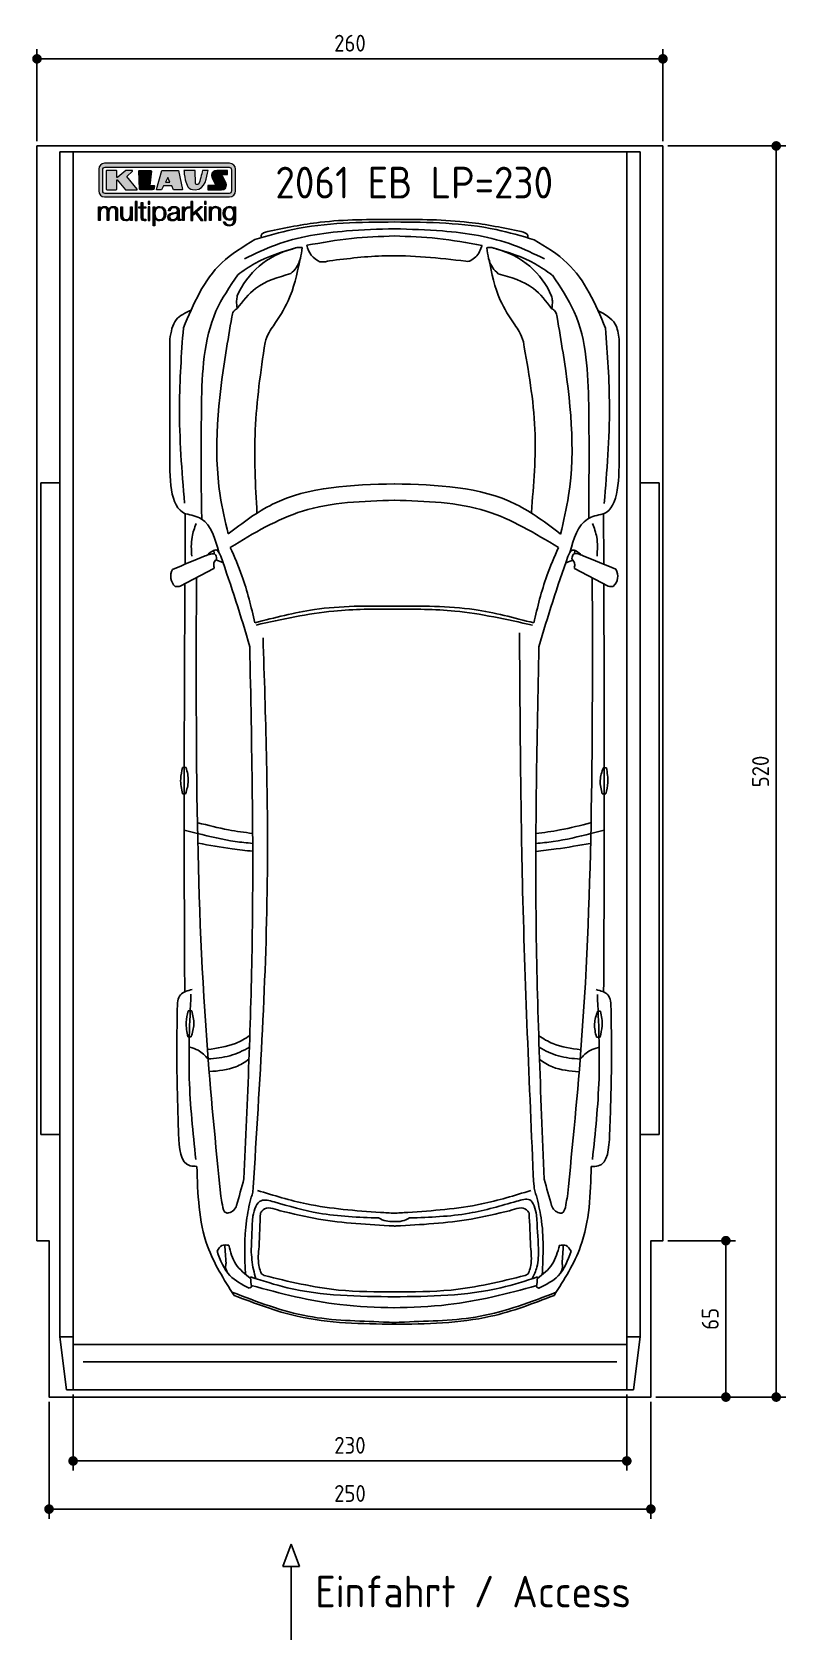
# Model space of a CAD drawing. Header units: millimetres. Extents: x -20 to 3111, y -1009 to 5673.
import ezdxf

# ---------------------------------------------------------------- set-up
doc = ezdxf.new("R2010")
doc.units = ezdxf.units.MM
for name, color, linetype in [('4', 3, 'Continuous'), ('5', 3, 'Continuous'), ('Car', 10, 'Continuous'), ('Logo', 7, 'Continuous')]:
    doc.layers.add(name, color=color, linetype=linetype)
doc.styles.get("Standard").update_dxf_attribs({"font": 'ISOCP.SHX'})
doc.dimstyles.new('GEN-ISO', dxfattribs={"dimscale": 20, "dimtxt": 3.5, "dimasz": 2, "dimexe": 2, "dimexo": 1, "dimgap": 1.5, "dimtad": 1, "dimdec": 1, "dimdsep": 46, "dimtxsty": 'STANDARD', "dimblk": 'PUNKT', "dimcen": 2, "dimclrd": 256, "dimclre": 256, "dimclrt": 2, "dimadec": 0, "dimazin": 0, "dimtp": 0.1, "dimtm": 0.1, "dimtfac": 0.71, "dimtdec": 1, "dimtmove": 2, "dimatfit": 3, "dimldrblk": 'PUNKT', "dimfxl": 1, "dimtolj": 1, "dimarcsym": 0})

msp = doc.modelspace()

# ---------------------------------------------------------------- texts
for s, height, p in [('2061 EB LP=230', 132, (990.22, 4981.72)), ('Einfahrt / Access', 131.25, (1156.02, -873.98))]:
    msp.add_text(s, height=height).set_placement(p)

# ---------------------------------------------------------------- blocks, each defined once
blk = doc.blocks.new('PUNKT')
at = {"layer": '4', "color": 0, "linetype": 'ByBlock'}
blk.add_line((-0.5, 0), (-1, 0), dxfattribs=at)
at = {"layer": '4', "color": 0, "linetype": 'ByBlock', "const_width": 0.5}
blk.add_lwpolyline([(-0.25, 0, 1), (0.25, 0, 1)], format="xyb", close=True, dxfattribs=at)
blk = doc.blocks.new('*D3')
at = {"layer": '5', "lineweight": -2}
for p, q in [((0, 5220), (0, 5602.1)), ((40, 5562.1), (2560, 5562.1)), ((2600, 5220), (2600, 5602.1))]:
    blk.add_line(p, q, dxfattribs=at)
at = {"layer": 'DEFPOINTS', "color": 0}
for p in [(2600, 5562.1), (0, 5200), (2600, 5200)]:
    blk.add_point(p, dxfattribs=at)
at = {"layer": '5', "lineweight": -2, "xscale": 40, "yscale": 40, "zscale": 40, "rotation": 180}
blk.add_blockref('PUNKT', (0, 5562.1), dxfattribs=at)
at = {"layer": '5', "lineweight": -2, "xscale": 40, "yscale": 40, "zscale": 40}
blk.add_blockref('PUNKT', (2600, 5562.1), dxfattribs=at)
at = {"layer": '5', "color": 2, "insert": (1300, 5627.1), "char_height": 70, "attachment_point": 5}
blk.add_mtext('260', dxfattribs=at)
blk = doc.blocks.new('*D4')
at = {"layer": '5', "lineweight": -2}
for p, q in [((50, -20), (50, -505.7)), ((2550, -20), (2550, -505.7)), ((90, -465.7), (2510, -465.7))]:
    blk.add_line(p, q, dxfattribs=at)
at = {"layer": 'DEFPOINTS', "color": 0}
for p in [(50, 0), (2550, 0), (2550, -465.7)]:
    blk.add_point(p, dxfattribs=at)
at = {"layer": '5', "lineweight": -2, "xscale": 40, "yscale": 40, "zscale": 40, "rotation": 180}
blk.add_blockref('PUNKT', (50, -465.7), dxfattribs=at)
at = {"layer": '5', "lineweight": -2, "xscale": 40, "yscale": 40, "zscale": 40}
blk.add_blockref('PUNKT', (2550, -465.7), dxfattribs=at)
at = {"layer": '5', "color": 2, "insert": (1300, -400.7), "char_height": 70, "attachment_point": 5}
blk.add_mtext('250', dxfattribs=at)
blk = doc.blocks.new('*D5')
at = {"layer": '5', "lineweight": -2}
for p, q in [((150, 10), (150, -305.5)), ((2450, 10), (2450, -305.5)), ((190, -265.5), (2410, -265.5))]:
    blk.add_line(p, q, dxfattribs=at)
at = {"layer": 'DEFPOINTS', "color": 0}
for p in [(150, 30), (2450, 30), (2450, -265.5)]:
    blk.add_point(p, dxfattribs=at)
at = {"layer": '5', "lineweight": -2, "xscale": 40, "yscale": 40, "zscale": 40, "rotation": 180}
blk.add_blockref('PUNKT', (150, -265.5), dxfattribs=at)
at = {"layer": '5', "lineweight": -2, "xscale": 40, "yscale": 40, "zscale": 40}
blk.add_blockref('PUNKT', (2450, -265.5), dxfattribs=at)
at = {"layer": '5', "color": 2, "insert": (1300, -200.5), "char_height": 70, "attachment_point": 5}
blk.add_mtext('230', dxfattribs=at)
blk = doc.blocks.new('*D6')
at = {"layer": '5', "lineweight": -2}
for p, q in [((2620, 5200), (3110.6, 5200)), ((3070.6, 40), (3070.6, 5160)), ((2570, 0), (3110.6, 0))]:
    blk.add_line(p, q, dxfattribs=at)
at = {"layer": 'DEFPOINTS', "color": 0}
for p in [(2600, 5200), (3070.6, 5200), (2550, 0)]:
    blk.add_point(p, dxfattribs=at)
at = {"layer": '5', "lineweight": -2, "xscale": 40, "yscale": 40, "zscale": 40}
for p, rotation in [((3070.6, 5200), 90), ((3070.6, 0), 270)]:
    blk.add_blockref('PUNKT', p, dxfattribs=dict(at, rotation=rotation))
at = {"layer": '5', "color": 2, "insert": (3005.6, 2600), "char_height": 70, "attachment_point": 5, "rotation": 90}
blk.add_mtext('\\A1;520', dxfattribs=at)
blk = doc.blocks.new('*D7')
at = {"layer": '5', "lineweight": -2}
for p, q in [((2620, 650), (2901.5, 650)), ((2861.5, 40), (2861.5, 610)), ((2570, 0), (2901.5, 0))]:
    blk.add_line(p, q, dxfattribs=at)
at = {"layer": 'DEFPOINTS', "color": 0}
for p in [(2600, 650), (2861.5, 650), (2550, 0)]:
    blk.add_point(p, dxfattribs=at)
at = {"layer": '5', "lineweight": -2, "xscale": 40, "yscale": 40, "zscale": 40}
for p, rotation in [((2861.5, 650), 90), ((2861.5, 0), 270)]:
    blk.add_blockref('PUNKT', p, dxfattribs=dict(at, rotation=rotation))
at = {"layer": '5', "color": 2, "insert": (2796.5, 325), "char_height": 70, "attachment_point": 5, "rotation": 90}
blk.add_mtext('\\A1;65', dxfattribs=at)
blk = doc.blocks.new('KLAUS')
at = {"layer": 'Logo'}
h = blk.add_hatch(color=8, dxfattribs=at)
h.dxf.hatch_style = 2
edge = h.paths.add_edge_path()
edge.add_spline(control_points=[(3.6, 29.09), (2.88, 29.09), (2.3, 28.51), (2.3, 27.8), (2.3, 27.8), (2.3, 16.11), (2.3, 16.11), (2.3, 15.39), (2.88, 14.81), (3.6, 14.81), (3.6, 14.81), (71.16, 14.81), (71.16, 14.81), (71.88, 14.81), (72.46, 15.39), (72.46, 16.11), (72.46, 16.11), (72.46, 27.8), (72.46, 27.8), (72.46, 28.51), (71.88, 29.09), (71.16, 29.09), (71.16, 29.09), (3.6, 29.09), (3.6, 29.09), (3.6, 29.09), (3.6, 29.09), (3.6, 29.09)], knot_values=[0, 0, 0, 0, 1, 1, 1, 2, 2, 2, 3, 3, 3, 4, 4, 4, 5, 5, 5, 6, 6, 6, 7, 7, 7, 8, 8, 8, 9, 9, 9, 9], degree=3, periodic=0)
edge = h.paths.add_edge_path()
edge.add_spline(control_points=[(3.35, 31.23), (3.35, 31.23), (71.47, 31.23), (71.47, 31.23), (73.26, 31.23), (74.71, 29.77), (74.71, 27.99), (74.71, 27.99), (74.71, 16.17), (74.71, 16.17), (74.71, 14.38), (73.26, 12.93), (71.47, 12.93), (71.47, 12.93), (3.35, 12.93), (3.35, 12.93), (1.56, 12.93), (0.11, 14.38), (0.11, 16.17), (0.11, 16.17), (0.11, 27.99), (0.11, 27.99), (0.11, 29.77), (1.56, 31.23), (3.35, 31.23), (3.35, 31.23), (3.35, 31.23), (3.35, 31.23)], knot_values=[0, 0, 0, 0, 1, 1, 1, 2, 2, 2, 3, 3, 3, 4, 4, 4, 5, 5, 5, 6, 6, 6, 7, 7, 7, 8, 8, 8, 9, 9, 9, 9], degree=3, periodic=0)
h = blk.add_hatch(color=8, dxfattribs=at)
h.dxf.hatch_style = 2
edge = h.paths.add_edge_path()
edge.add_spline(control_points=[(4.5, 27.33), (4.5, 27.33), (9.7, 27.33), (9.7, 27.33), (9.84, 27.33), (9.96, 27.22), (9.96, 27.08), (9.96, 27.08), (9.96, 23.69), (9.96, 23.69), (9.96, 23.69), (9.94, 23.64), (10.04, 23.59), (10.14, 23.53), (10.2, 23.57), (10.2, 23.57), (10.2, 23.57), (10.51, 23.75), (10.51, 23.75), (10.51, 23.75), (14.94, 27.33), (14.94, 27.33), (14.94, 27.33), (18.41, 27.33), (18.41, 27.33), (18.41, 27.33), (18.49, 27.33), (18.56, 27.2), (18.65, 27.04), (18.53, 26.91), (18.53, 26.91), (18.53, 26.91), (15.49, 24.11), (15.49, 24.11), (15.49, 24.11), (21.14, 17.06), (21.14, 17.06), (21.14, 17.06), (21.13, 16.91), (21.13, 16.91), (21.08, 16.84), (20.99, 16.82), (20.99, 16.82), (20.99, 16.82), (14.7, 16.82), (14.7, 16.82), (14.7, 16.82), (10.26, 22.17), (10.26, 22.17), (10.26, 22.17), (10.19, 22.24), (10.08, 22.21), (9.97, 22.18), (9.96, 22.11), (9.96, 22.11), (9.96, 22.11), (9.96, 17.08), (9.96, 17.08), (9.96, 16.94), (9.84, 16.82), (9.7, 16.82), (9.7, 16.82), (4.5, 16.82), (4.5, 16.82), (4.36, 16.82), (4.25, 16.94), (4.25, 17.08), (4.25, 17.08), (4.25, 27.08), (4.25, 27.08), (4.25, 27.22), (4.36, 27.33), (4.5, 27.33), (4.5, 27.33), (4.5, 27.33), (4.5, 27.33)], knot_values=[0, 0, 0, 0, 1, 1, 1, 2, 2, 2, 3, 3, 3, 4, 4, 4, 5, 5, 5, 6, 6, 6, 7, 7, 7, 8, 8, 8, 9, 9, 9, 10, 10, 10, 11, 11, 11, 12, 12, 12, 13, 13, 13, 14, 14, 14, 15, 15, 15, 16, 16, 16, 17, 17, 17, 18, 18, 18, 19, 19, 19, 20, 20, 20, 21, 21, 21, 22, 22, 22, 23, 23, 23, 24, 24, 24, 25, 25, 25, 25], degree=3, periodic=0)
h = blk.add_hatch(color=8, dxfattribs=at)
h.dxf.hatch_style = 2
h.paths.add_polyline_path([(22.42, 17.06), (21.97, 27.15), (22.24, 27.33), (28.55, 27.33), (28.86, 26.97), (28.01, 19.08), (30.26, 19.07), (30.44, 18.95), (30.08, 16.95), (29.49, 16.82), (22.6, 16.82)])
h = blk.add_hatch(color=8, dxfattribs=at)
h.paths.add_polyline_path([(36.52, 21.01), (38.93, 21.01), (37.87, 23.57)])
h.paths.add_polyline_path([(34.52, 27.33), (43.65, 27.33), (45.76, 16.94), (45.57, 16.82), (40.83, 16.82), (39.89, 18.95), (35.42, 18.95), (34.27, 16.82), (31.78, 16.82), (31.66, 17)])
h = blk.add_hatch(color=8, dxfattribs=at)
h.dxf.hatch_style = 2
edge = h.paths.add_edge_path()
edge.add_spline(control_points=[(52.69, 27.32), (52.69, 27.32), (52.88, 20.14), (52.88, 20.14), (53.01, 19.89), (53.2, 19.77), (53.43, 19.71), (53.91, 19.59), (54.43, 19.57), (54.64, 20.03), (55.23, 21.34), (56.27, 25.45), (56.6, 27.33), (56.6, 27.33), (59.77, 27.33), (59.77, 27.33), (58.77, 23.9), (58.56, 16.82), (52.63, 16.76), (48.72, 16.72), (48.01, 19.35), (47.27, 22.24), (46.89, 23.68), (46.54, 27.33), (46.54, 27.33), (46.54, 27.33), (52.69, 27.32), (52.69, 27.32), (52.69, 27.32), (52.69, 27.32), (52.69, 27.32)], knot_values=[0, 0, 0, 0, 1, 1, 1, 2, 2, 2, 3, 3, 3, 4, 4, 4, 5, 5, 5, 6, 6, 6, 7, 7, 7, 8, 8, 8, 9, 9, 9, 10, 10, 10, 10], degree=3, periodic=0)
h = blk.add_hatch(color=8, dxfattribs=at)
h.dxf.hatch_style = 2
edge = h.paths.add_edge_path()
edge.add_spline(control_points=[(64.46, 27.33), (64.46, 27.33), (70.31, 27.33), (70.31, 27.33), (70.31, 26.52), (70.31, 26.02), (70.31, 25.12), (70.31, 25.12), (67.3, 25.12), (67.3, 25.12), (67.24, 25.04), (67.25, 25.11), (67.25, 24.91), (67.25, 24.88), (69.73, 20.38), (69.73, 19.57), (69.73, 16.4), (67.22, 16.81), (65.9, 16.82), (65.9, 16.82), (59.59, 16.82), (59.59, 16.82), (59.59, 17.76), (59.59, 18.23), (59.59, 19.14), (59.59, 19.14), (63.75, 19.14), (63.75, 19.14), (63.82, 19.22), (63.81, 19.11), (63.81, 19.31), (63.81, 20.32), (61.58, 23.06), (61.58, 24.63), (61.58, 26.33), (62.83, 27.34), (64.46, 27.33), (64.46, 27.33), (64.46, 27.33), (64.46, 27.33)], knot_values=[0, 0, 0, 0, 1, 1, 1, 2, 2, 2, 3, 3, 3, 4, 4, 4, 5, 5, 5, 6, 6, 6, 7, 7, 7, 8, 8, 8, 9, 9, 9, 10, 10, 10, 11, 11, 11, 12, 12, 12, 13, 13, 13, 13], degree=3, periodic=0)
h = blk.add_hatch(color=30, dxfattribs=at)
h.dxf.hatch_style = 2
h.paths.add_polyline_path([(20.07, 0), (20.99, 0), (20.99, 10.45), (20.07, 10.45)])
h = blk.add_hatch(color=30, dxfattribs=at)
h.dxf.hatch_style = 2
edge = h.paths.add_edge_path()
edge.add_spline(control_points=[(24.22, 9.82), (24.22, 9.82), (23.3, 9.82), (23.3, 9.82), (23.3, 9.82), (23.3, 7.55), (23.3, 7.55), (23.3, 7.55), (21.98, 7.55), (21.98, 7.55), (21.98, 7.55), (21.98, 6.78), (21.98, 6.78), (21.98, 6.78), (23.3, 6.78), (23.3, 6.78), (23.3, 6.78), (23.3, 1.61), (23.3, 1.61), (23.28, 0.32), (23.71, -0.09), (24.94, -0.09), (25.22, -0.09), (25.48, -0.06), (25.76, -0.06), (25.76, -0.06), (25.76, 0.73), (25.76, 0.73), (25.5, 0.7), (25.23, 0.69), (24.97, 0.69), (24.31, 0.73), (24.22, 1.08), (24.22, 1.68), (24.22, 1.68), (24.22, 6.78), (24.22, 6.78), (24.22, 6.78), (25.76, 6.78), (25.76, 6.78), (25.76, 6.78), (25.76, 7.55), (25.76, 7.55), (25.76, 7.55), (24.22, 7.55), (24.22, 7.55), (24.22, 7.55), (24.22, 9.82), (24.22, 9.82), (24.22, 9.82), (24.22, 9.82), (24.22, 9.82)], knot_values=[0, 0, 0, 0, 1, 1, 1, 2, 2, 2, 3, 3, 3, 4, 4, 4, 5, 5, 5, 6, 6, 6, 7, 7, 7, 8, 8, 8, 9, 9, 9, 10, 10, 10, 11, 11, 11, 12, 12, 12, 13, 13, 13, 14, 14, 14, 15, 15, 15, 16, 16, 16, 17, 17, 17, 17], degree=3, periodic=0)
h = blk.add_hatch(color=30, dxfattribs=at)
h.paths.add_polyline_path([(27.1, 0), (28.03, 0), (28.03, 7.55), (27.1, 7.55)])
h.paths.add_polyline_path([(27.1, 8.98), (28.03, 8.98), (28.03, 10.45), (27.1, 10.45)])
h = blk.add_hatch(color=30, dxfattribs=at)
h.dxf.hatch_style = 2
h.paths.add_polyline_path([(50.4, 0), (51.32, 0), (51.32, 2.87), (52.82, 4.11), (55.8, 0), (56.96, 0), (53.52, 4.76), (56.74, 7.55), (55.51, 7.55), (51.32, 3.89), (51.32, 10.45), (50.4, 10.45)])
h = blk.add_hatch(color=30, dxfattribs=at)
h.paths.add_polyline_path([(57.74, 0), (58.66, 0), (58.66, 7.55), (57.74, 7.55)])
h.paths.add_polyline_path([(57.74, 8.98), (58.66, 8.98), (58.66, 10.45), (57.74, 10.45)])
h = blk.add_hatch(color=30, dxfattribs=at)
h.dxf.hatch_style = 2
edge = h.paths.add_edge_path()
edge.add_spline(control_points=[(0, 0), (0, 0), (0.92, 0), (0.92, 0), (0.92, 0), (0.92, 4.22), (0.92, 4.22), (0.94, 5.8), (1.58, 7), (3.18, 7), (4.35, 7), (4.77, 6.15), (4.76, 5.12), (4.76, 5.12), (4.76, 0), (4.76, 0), (4.76, 0), (5.68, 0), (5.68, 0), (5.68, 0), (5.68, 4.27), (5.68, 4.27), (5.68, 5.68), (6.14, 7), (7.73, 7), (9.05, 7), (9.52, 6.32), (9.52, 5.08), (9.52, 5.08), (9.52, 0), (9.52, 0), (9.52, 0), (10.44, 0), (10.44, 0), (10.44, 0), (10.44, 5.12), (10.44, 5.12), (10.44, 6.91), (9.59, 7.77), (7.94, 7.77), (6.94, 7.77), (5.99, 7.29), (5.54, 6.3), (5.26, 7.29), (4.36, 7.77), (3.37, 7.77), (2.17, 7.77), (1.38, 7.19), (0.89, 6.28), (0.89, 6.28), (0.85, 6.28), (0.85, 6.28), (0.85, 6.28), (0.85, 7.55), (0.85, 7.55), (0.85, 7.55), (0, 7.55), (0, 7.55), (0, 7.55), (0, 0), (0, 0), (0, 0), (0, 0), (0, 0)], knot_values=[0, 0, 0, 0, 1, 1, 1, 2, 2, 2, 3, 3, 3, 4, 4, 4, 5, 5, 5, 6, 6, 6, 7, 7, 7, 8, 8, 8, 9, 9, 9, 10, 10, 10, 11, 11, 11, 12, 12, 12, 13, 13, 13, 14, 14, 14, 15, 15, 15, 16, 16, 16, 17, 17, 17, 18, 18, 18, 19, 19, 19, 20, 20, 20, 21, 21, 21, 21], degree=3, periodic=0)
h = blk.add_hatch(color=30, dxfattribs=at)
h.dxf.hatch_style = 2
edge = h.paths.add_edge_path()
edge.add_spline(control_points=[(18.31, 7.55), (18.31, 7.55), (17.39, 7.55), (17.39, 7.55), (17.39, 7.55), (17.39, 3.59), (17.39, 3.59), (17.39, 2.05), (16.7, 0.56), (15.12, 0.56), (13.66, 0.56), (13.15, 1.27), (13.1, 2.64), (13.1, 2.64), (13.1, 7.55), (13.1, 7.55), (13.1, 7.55), (12.18, 7.55), (12.18, 7.55), (12.18, 7.55), (12.18, 2.65), (12.18, 2.65), (12.18, 0.89), (12.93, -0.22), (14.83, -0.22), (15.96, -0.22), (16.95, 0.35), (17.44, 1.36), (17.44, 1.36), (17.47, 1.36), (17.47, 1.36), (17.47, 1.36), (17.47, 0), (17.47, 0), (17.47, 0), (18.31, 0), (18.31, 0), (18.31, 0), (18.31, 7.55), (18.31, 7.55), (18.31, 7.55), (18.31, 7.55), (18.31, 7.55)], knot_values=[0, 0, 0, 0, 1, 1, 1, 2, 2, 2, 3, 3, 3, 4, 4, 4, 5, 5, 5, 6, 6, 6, 7, 7, 7, 8, 8, 8, 9, 9, 9, 10, 10, 10, 11, 11, 11, 12, 12, 12, 13, 13, 13, 14, 14, 14, 14], degree=3, periodic=0)
h = blk.add_hatch(color=30, dxfattribs=at)
edge = h.paths.add_edge_path()
edge.add_spline(control_points=[(35.84, 3.78), (35.84, 2.21), (35.12, 0.56), (33.37, 0.56), (31.4, 0.56), (30.72, 2.21), (30.72, 3.78), (30.72, 5.49), (31.33, 7), (33.37, 7), (35.12, 7), (35.84, 5.34), (35.84, 3.78), (35.84, 3.78), (35.84, 3.78), (35.84, 3.78)], knot_values=[0, 0, 0, 0, 1, 1, 1, 2, 2, 2, 3, 3, 3, 4, 4, 4, 5, 5, 5, 5], degree=3, periodic=0)
edge = h.paths.add_edge_path()
edge.add_spline(control_points=[(29.79, -2.8), (29.79, -2.8), (30.72, -2.8), (30.72, -2.8), (30.72, -2.8), (30.72, 1.43), (30.72, 1.43), (30.72, 1.43), (30.74, 1.43), (30.74, 1.43), (31.14, 0.35), (32.24, -0.22), (33.37, -0.22), (35.66, -0.22), (36.76, 1.64), (36.76, 3.78), (36.76, 5.91), (35.66, 7.77), (33.37, 7.77), (32.15, 7.77), (31.1, 7.14), (30.67, 6.12), (30.67, 6.12), (30.64, 6.12), (30.64, 6.12), (30.64, 6.12), (30.64, 7.55), (30.64, 7.55), (30.64, 7.55), (29.79, 7.55), (29.79, 7.55), (29.79, 7.55), (29.79, -2.8), (29.79, -2.8), (29.79, -2.8), (29.79, -2.8), (29.79, -2.8)], knot_values=[0, 0, 0, 0, 1, 1, 1, 2, 2, 2, 3, 3, 3, 4, 4, 4, 5, 5, 5, 6, 6, 6, 7, 7, 7, 8, 8, 8, 9, 9, 9, 10, 10, 10, 11, 11, 11, 12, 12, 12, 12], degree=3, periodic=0)
h = blk.add_hatch(color=30, dxfattribs=at)
edge = h.paths.add_edge_path()
edge.add_spline(control_points=[(43.03, 2.93), (43.04, 1.45), (41.8, 0.56), (40.39, 0.56), (39.53, 0.56), (38.71, 1.13), (38.71, 2.05), (38.71, 3.53), (40.66, 3.51), (42.22, 3.79), (42.47, 3.84), (42.88, 3.91), (43, 4.13), (43, 4.13), (43.03, 4.13), (43.03, 4.13), (43.03, 4.13), (43.03, 2.93), (43.03, 2.93), (43.03, 2.93), (43.03, 2.93), (43.03, 2.93)], knot_values=[0, 0, 0, 0, 1, 1, 1, 2, 2, 2, 3, 3, 3, 4, 4, 4, 5, 5, 5, 6, 6, 6, 7, 7, 7, 7], degree=3, periodic=0)
edge = h.paths.add_edge_path()
edge.add_spline(control_points=[(39.03, 5.24), (39.06, 6.47), (39.91, 7), (41.05, 7), (42.14, 7), (43.03, 6.69), (43.03, 5.45), (43.03, 4.61), (42.6, 4.51), (41.84, 4.42), (39.85, 4.19), (37.79, 4.11), (37.79, 1.99), (37.79, 0.47), (38.93, -0.22), (40.32, -0.22), (41.77, -0.22), (42.43, 0.34), (43.07, 1.32), (43.07, 1.32), (43.1, 1.32), (43.1, 1.32), (43.1, 0.53), (43.25, 0), (44.19, 0), (44.43, 0), (44.58, 0.01), (44.79, 0.06), (44.79, 0.06), (44.79, 0.83), (44.79, 0.83), (44.71, 0.81), (44.6, 0.78), (44.49, 0.78), (44.13, 0.78), (43.95, 0.98), (43.95, 1.33), (43.95, 1.33), (43.95, 5.34), (43.95, 5.34), (43.95, 7.36), (42.5, 7.77), (41.17, 7.77), (39.44, 7.77), (38.2, 7.01), (38.11, 5.24), (38.11, 5.24), (39.03, 5.24), (39.03, 5.24), (39.03, 5.24), (39.03, 5.24), (39.03, 5.24)], knot_values=[0, 0, 0, 0, 1, 1, 1, 2, 2, 2, 3, 3, 3, 4, 4, 4, 5, 5, 5, 6, 6, 6, 7, 7, 7, 8, 8, 8, 9, 9, 9, 10, 10, 10, 11, 11, 11, 12, 12, 12, 13, 13, 13, 14, 14, 14, 15, 15, 15, 16, 16, 16, 17, 17, 17, 17], degree=3, periodic=0)
h = blk.add_hatch(color=30, dxfattribs=at)
h.dxf.hatch_style = 2
edge = h.paths.add_edge_path()
edge.add_spline(control_points=[(45.79, 0), (45.79, 0), (46.71, 0), (46.71, 0), (46.71, 0), (46.71, 4.03), (46.71, 4.03), (46.71, 5.59), (47.85, 6.82), (49.52, 6.73), (49.52, 6.73), (49.52, 7.66), (49.52, 7.66), (48.16, 7.72), (47.14, 7), (46.67, 5.78), (46.67, 5.78), (46.64, 5.78), (46.64, 5.78), (46.64, 5.78), (46.64, 7.55), (46.64, 7.55), (46.64, 7.55), (45.79, 7.55), (45.79, 7.55), (45.79, 7.55), (45.79, 0), (45.79, 0), (45.79, 0), (45.79, 0), (45.79, 0)], knot_values=[0, 0, 0, 0, 1, 1, 1, 2, 2, 2, 3, 3, 3, 4, 4, 4, 5, 5, 5, 6, 6, 6, 7, 7, 7, 8, 8, 8, 9, 9, 9, 10, 10, 10, 10], degree=3, periodic=0)
h = blk.add_hatch(color=30, dxfattribs=at)
h.dxf.hatch_style = 2
edge = h.paths.add_edge_path()
edge.add_spline(control_points=[(60.41, 0), (60.41, 0), (61.33, 0), (61.33, 0), (61.33, 0), (61.33, 4.41), (61.33, 4.41), (61.36, 5.89), (62.24, 7), (63.7, 7), (65.2, 7), (65.62, 6.02), (65.62, 4.71), (65.62, 4.71), (65.62, 0), (65.62, 0), (65.62, 0), (66.54, 0), (66.54, 0), (66.54, 0), (66.54, 4.86), (66.54, 4.86), (66.54, 6.66), (65.9, 7.77), (63.78, 7.77), (62.71, 7.77), (61.7, 7.16), (61.36, 6.25), (61.36, 6.25), (61.33, 6.25), (61.33, 6.25), (61.33, 6.25), (61.33, 7.55), (61.33, 7.55), (61.33, 7.55), (60.41, 7.55), (60.41, 7.55), (60.41, 7.55), (60.41, 0), (60.41, 0), (60.41, 0), (60.41, 0), (60.41, 0)], knot_values=[0, 0, 0, 0, 1, 1, 1, 2, 2, 2, 3, 3, 3, 4, 4, 4, 5, 5, 5, 6, 6, 6, 7, 7, 7, 8, 8, 8, 9, 9, 9, 10, 10, 10, 11, 11, 11, 12, 12, 12, 13, 13, 13, 14, 14, 14, 14], degree=3, periodic=0)
h = blk.add_hatch(color=30, dxfattribs=at)
edge = h.paths.add_edge_path()
edge.add_spline(control_points=[(71.32, 0.86), (69.62, 0.86), (68.83, 2.34), (68.83, 3.86), (68.83, 5.43), (69.56, 7), (71.32, 7), (73.06, 7), (73.75, 5.34), (73.75, 3.86), (73.75, 2.33), (72.91, 0.86), (71.32, 0.86), (71.32, 0.86), (71.32, 0.86), (71.32, 0.86)], knot_values=[0, 0, 0, 0, 1, 1, 1, 2, 2, 2, 3, 3, 3, 4, 4, 4, 5, 5, 5, 5], degree=3, periodic=0)
edge = h.paths.add_edge_path()
edge.add_spline(control_points=[(74.67, 7.55), (74.67, 7.55), (73.75, 7.55), (73.75, 7.55), (73.75, 7.55), (73.75, 6.25), (73.75, 6.25), (73.75, 6.25), (73.72, 6.25), (73.72, 6.25), (73.35, 7.09), (72.41, 7.77), (71.32, 7.77), (69.13, 7.77), (67.9, 6.05), (67.9, 3.97), (67.9, 1.82), (68.9, 0.09), (71.32, 0.09), (72.4, 0.09), (73.29, 0.72), (73.72, 1.64), (73.72, 1.64), (73.75, 1.64), (73.75, 1.64), (73.75, 1.64), (73.75, 0.61), (73.75, 0.61), (73.75, -1.23), (73.01, -2.24), (71.32, -2.24), (70.29, -2.24), (69.31, -1.85), (69.1, -0.73), (69.1, -0.73), (68.18, -0.73), (68.18, -0.73), (68.31, -2.34), (69.81, -3.02), (71.32, -3.02), (73.79, -3.02), (74.65, -1.64), (74.67, 0.61), (74.67, 0.61), (74.67, 7.55), (74.67, 7.55), (74.67, 7.55), (74.67, 7.55), (74.67, 7.55)], knot_values=[0, 0, 0, 0, 1, 1, 1, 2, 2, 2, 3, 3, 3, 4, 4, 4, 5, 5, 5, 6, 6, 6, 7, 7, 7, 8, 8, 8, 9, 9, 9, 10, 10, 10, 11, 11, 11, 12, 12, 12, 13, 13, 13, 14, 14, 14, 15, 15, 15, 16, 16, 16, 16], degree=3, periodic=0)
at = {"layer": 'Logo', "lineweight": 0}
for points in [[(22.42, 17.06), (21.97, 27.15), (22.24, 27.33), (28.55, 27.33), (28.86, 26.97), (28.01, 19.08), (30.26, 19.07), (30.44, 18.95), (30.08, 16.95), (29.49, 16.82), (22.6, 16.82), (22.42, 17.06), (22.42, 17.06)], [(34.52, 27.33), (43.65, 27.33), (45.76, 16.94), (45.57, 16.82), (40.83, 16.82), (39.89, 18.95), (35.42, 18.95), (34.27, 16.82), (31.78, 16.82), (31.66, 17), (34.52, 27.33), (34.52, 27.33)], [(36.52, 21.01), (38.93, 21.01), (37.87, 23.57), (36.52, 21.01), (36.52, 21.01)], [(20.07, 0), (20.99, 0), (20.99, 10.45), (20.07, 10.45), (20.07, 0), (20.07, 0)], [(27.1, 8.98), (28.03, 8.98), (28.03, 10.45), (27.1, 10.45), (27.1, 8.98), (27.1, 8.98)], [(50.4, 0), (51.32, 0), (51.32, 2.87), (52.82, 4.11), (55.8, 0), (56.96, 0), (53.52, 4.76), (56.74, 7.55), (55.51, 7.55), (51.32, 3.89), (51.32, 10.45), (50.4, 10.45), (50.4, 0), (50.4, 0)], [(57.74, 8.98), (58.66, 8.98), (58.66, 10.45), (57.74, 10.45), (57.74, 8.98), (57.74, 8.98)], [(27.1, 0), (28.03, 0), (28.03, 7.55), (27.1, 7.55), (27.1, 0), (27.1, 0)], [(57.74, 0), (58.66, 0), (58.66, 7.55), (57.74, 7.55), (57.74, 0), (57.74, 0)]]:
    blk.add_lwpolyline(points, dxfattribs=at)
for points, knots in [([(3.35, 31.23), (3.35, 31.23), (71.47, 31.23), (71.47, 31.23), (73.26, 31.23), (74.71, 29.77), (74.71, 27.99), (74.71, 27.99), (74.71, 16.17), (74.71, 16.17), (74.71, 14.38), (73.26, 12.93), (71.47, 12.93), (71.47, 12.93), (3.35, 12.93), (3.35, 12.93), (1.56, 12.93), (0.11, 14.38), (0.11, 16.17), (0.11, 16.17), (0.11, 27.99), (0.11, 27.99), (0.11, 29.77), (1.56, 31.23), (3.35, 31.23), (3.35, 31.23), (3.35, 31.23), (3.35, 31.23)], [0, 0, 0, 0, 1, 1, 1, 2, 2, 2, 3, 3, 3, 4, 4, 4, 5, 5, 5, 6, 6, 6, 7, 7, 7, 8, 8, 8, 9, 9, 9, 9]), ([(3.6, 29.09), (2.88, 29.09), (2.3, 28.51), (2.3, 27.8), (2.3, 27.8), (2.3, 16.11), (2.3, 16.11), (2.3, 15.39), (2.88, 14.81), (3.6, 14.81), (3.6, 14.81), (71.16, 14.81), (71.16, 14.81), (71.88, 14.81), (72.46, 15.39), (72.46, 16.11), (72.46, 16.11), (72.46, 27.8), (72.46, 27.8), (72.46, 28.51), (71.88, 29.09), (71.16, 29.09), (71.16, 29.09), (3.6, 29.09), (3.6, 29.09), (3.6, 29.09), (3.6, 29.09), (3.6, 29.09)], [0, 0, 0, 0, 1, 1, 1, 2, 2, 2, 3, 3, 3, 4, 4, 4, 5, 5, 5, 6, 6, 6, 7, 7, 7, 8, 8, 8, 9, 9, 9, 9]), ([(4.5, 27.33), (4.5, 27.33), (9.7, 27.33), (9.7, 27.33), (9.84, 27.33), (9.96, 27.22), (9.96, 27.08), (9.96, 27.08), (9.96, 23.69), (9.96, 23.69), (9.96, 23.69), (9.94, 23.64), (10.04, 23.59), (10.14, 23.53), (10.2, 23.57), (10.2, 23.57), (10.2, 23.57), (10.51, 23.75), (10.51, 23.75), (10.51, 23.75), (14.94, 27.33), (14.94, 27.33), (14.94, 27.33), (18.41, 27.33), (18.41, 27.33), (18.41, 27.33), (18.49, 27.33), (18.56, 27.2), (18.65, 27.04), (18.53, 26.91), (18.53, 26.91), (18.53, 26.91), (15.49, 24.11), (15.49, 24.11), (15.49, 24.11), (21.14, 17.06), (21.14, 17.06), (21.14, 17.06), (21.13, 16.91), (21.13, 16.91), (21.08, 16.84), (20.99, 16.82), (20.99, 16.82), (20.99, 16.82), (14.7, 16.82), (14.7, 16.82), (14.7, 16.82), (10.26, 22.17), (10.26, 22.17), (10.26, 22.17), (10.19, 22.24), (10.08, 22.21), (9.97, 22.18), (9.96, 22.11), (9.96, 22.11), (9.96, 22.11), (9.96, 17.08), (9.96, 17.08), (9.96, 16.94), (9.84, 16.82), (9.7, 16.82), (9.7, 16.82), (4.5, 16.82), (4.5, 16.82), (4.36, 16.82), (4.25, 16.94), (4.25, 17.08), (4.25, 17.08), (4.25, 27.08), (4.25, 27.08), (4.25, 27.22), (4.36, 27.33), (4.5, 27.33), (4.5, 27.33), (4.5, 27.33), (4.5, 27.33)], [0, 0, 0, 0, 1, 1, 1, 2, 2, 2, 3, 3, 3, 4, 4, 4, 5, 5, 5, 6, 6, 6, 7, 7, 7, 8, 8, 8, 9, 9, 9, 10, 10, 10, 11, 11, 11, 12, 12, 12, 13, 13, 13, 14, 14, 14, 15, 15, 15, 16, 16, 16, 17, 17, 17, 18, 18, 18, 19, 19, 19, 20, 20, 20, 21, 21, 21, 22, 22, 22, 23, 23, 23, 24, 24, 24, 25, 25, 25, 25]), ([(52.69, 27.32), (52.69, 27.32), (52.88, 20.14), (52.88, 20.14), (53.01, 19.89), (53.2, 19.77), (53.43, 19.71), (53.91, 19.59), (54.43, 19.57), (54.64, 20.03), (55.23, 21.34), (56.27, 25.45), (56.6, 27.33), (56.6, 27.33), (59.77, 27.33), (59.77, 27.33), (58.77, 23.9), (58.56, 16.82), (52.63, 16.76), (48.72, 16.72), (48.01, 19.35), (47.27, 22.24), (46.89, 23.68), (46.54, 27.33), (46.54, 27.33), (46.54, 27.33), (52.69, 27.32), (52.69, 27.32), (52.69, 27.32), (52.69, 27.32), (52.69, 27.32)], [0, 0, 0, 0, 1, 1, 1, 2, 2, 2, 3, 3, 3, 4, 4, 4, 5, 5, 5, 6, 6, 6, 7, 7, 7, 8, 8, 8, 9, 9, 9, 10, 10, 10, 10]), ([(64.46, 27.33), (64.46, 27.33), (70.31, 27.33), (70.31, 27.33), (70.31, 26.52), (70.31, 26.02), (70.31, 25.12), (70.31, 25.12), (67.3, 25.12), (67.3, 25.12), (67.24, 25.04), (67.25, 25.11), (67.25, 24.91), (67.25, 24.88), (69.73, 20.38), (69.73, 19.57), (69.73, 16.4), (67.22, 16.81), (65.9, 16.82), (65.9, 16.82), (59.59, 16.82), (59.59, 16.82), (59.59, 17.76), (59.59, 18.23), (59.59, 19.14), (59.59, 19.14), (63.75, 19.14), (63.75, 19.14), (63.82, 19.22), (63.81, 19.11), (63.81, 19.31), (63.81, 20.32), (61.58, 23.06), (61.58, 24.63), (61.58, 26.33), (62.83, 27.34), (64.46, 27.33), (64.46, 27.33), (64.46, 27.33), (64.46, 27.33)], [0, 0, 0, 0, 1, 1, 1, 2, 2, 2, 3, 3, 3, 4, 4, 4, 5, 5, 5, 6, 6, 6, 7, 7, 7, 8, 8, 8, 9, 9, 9, 10, 10, 10, 11, 11, 11, 12, 12, 12, 13, 13, 13, 13]), ([(24.22, 9.82), (24.22, 9.82), (23.3, 9.82), (23.3, 9.82), (23.3, 9.82), (23.3, 7.55), (23.3, 7.55), (23.3, 7.55), (21.98, 7.55), (21.98, 7.55), (21.98, 7.55), (21.98, 6.78), (21.98, 6.78), (21.98, 6.78), (23.3, 6.78), (23.3, 6.78), (23.3, 6.78), (23.3, 1.61), (23.3, 1.61), (23.28, 0.32), (23.71, -0.09), (24.94, -0.09), (25.22, -0.09), (25.48, -0.06), (25.76, -0.06), (25.76, -0.06), (25.76, 0.73), (25.76, 0.73), (25.5, 0.7), (25.23, 0.69), (24.97, 0.69), (24.31, 0.73), (24.22, 1.08), (24.22, 1.68), (24.22, 1.68), (24.22, 6.78), (24.22, 6.78), (24.22, 6.78), (25.76, 6.78), (25.76, 6.78), (25.76, 6.78), (25.76, 7.55), (25.76, 7.55), (25.76, 7.55), (24.22, 7.55), (24.22, 7.55), (24.22, 7.55), (24.22, 9.82), (24.22, 9.82), (24.22, 9.82), (24.22, 9.82), (24.22, 9.82)], [0, 0, 0, 0, 1, 1, 1, 2, 2, 2, 3, 3, 3, 4, 4, 4, 5, 5, 5, 6, 6, 6, 7, 7, 7, 8, 8, 8, 9, 9, 9, 10, 10, 10, 11, 11, 11, 12, 12, 12, 13, 13, 13, 14, 14, 14, 15, 15, 15, 16, 16, 16, 17, 17, 17, 17]), ([(0, 0), (0, 0), (0.92, 0), (0.92, 0), (0.92, 0), (0.92, 4.22), (0.92, 4.22), (0.94, 5.8), (1.58, 7), (3.18, 7), (4.35, 7), (4.77, 6.15), (4.76, 5.12), (4.76, 5.12), (4.76, 0), (4.76, 0), (4.76, 0), (5.68, 0), (5.68, 0), (5.68, 0), (5.68, 4.27), (5.68, 4.27), (5.68, 5.68), (6.14, 7), (7.73, 7), (9.05, 7), (9.52, 6.32), (9.52, 5.08), (9.52, 5.08), (9.52, 0), (9.52, 0), (9.52, 0), (10.44, 0), (10.44, 0), (10.44, 0), (10.44, 5.12), (10.44, 5.12), (10.44, 6.91), (9.59, 7.77), (7.94, 7.77), (6.94, 7.77), (5.99, 7.29), (5.54, 6.3), (5.26, 7.29), (4.36, 7.77), (3.37, 7.77), (2.17, 7.77), (1.38, 7.19), (0.89, 6.28), (0.89, 6.28), (0.85, 6.28), (0.85, 6.28), (0.85, 6.28), (0.85, 7.55), (0.85, 7.55), (0.85, 7.55), (0, 7.55), (0, 7.55), (0, 7.55), (0, 0), (0, 0), (0, 0), (0, 0), (0, 0)], [0, 0, 0, 0, 1, 1, 1, 2, 2, 2, 3, 3, 3, 4, 4, 4, 5, 5, 5, 6, 6, 6, 7, 7, 7, 8, 8, 8, 9, 9, 9, 10, 10, 10, 11, 11, 11, 12, 12, 12, 13, 13, 13, 14, 14, 14, 15, 15, 15, 16, 16, 16, 17, 17, 17, 18, 18, 18, 19, 19, 19, 20, 20, 20, 21, 21, 21, 21]), ([(18.31, 7.55), (18.31, 7.55), (17.39, 7.55), (17.39, 7.55), (17.39, 7.55), (17.39, 3.59), (17.39, 3.59), (17.39, 2.05), (16.7, 0.56), (15.12, 0.56), (13.66, 0.56), (13.15, 1.27), (13.1, 2.64), (13.1, 2.64), (13.1, 7.55), (13.1, 7.55), (13.1, 7.55), (12.18, 7.55), (12.18, 7.55), (12.18, 7.55), (12.18, 2.65), (12.18, 2.65), (12.18, 0.89), (12.93, -0.22), (14.83, -0.22), (15.96, -0.22), (16.95, 0.35), (17.44, 1.36), (17.44, 1.36), (17.47, 1.36), (17.47, 1.36), (17.47, 1.36), (17.47, 0), (17.47, 0), (17.47, 0), (18.31, 0), (18.31, 0), (18.31, 0), (18.31, 7.55), (18.31, 7.55), (18.31, 7.55), (18.31, 7.55), (18.31, 7.55)], [0, 0, 0, 0, 1, 1, 1, 2, 2, 2, 3, 3, 3, 4, 4, 4, 5, 5, 5, 6, 6, 6, 7, 7, 7, 8, 8, 8, 9, 9, 9, 10, 10, 10, 11, 11, 11, 12, 12, 12, 13, 13, 13, 14, 14, 14, 14]), ([(29.79, -2.8), (29.79, -2.8), (30.72, -2.8), (30.72, -2.8), (30.72, -2.8), (30.72, 1.43), (30.72, 1.43), (30.72, 1.43), (30.74, 1.43), (30.74, 1.43), (31.14, 0.35), (32.24, -0.22), (33.37, -0.22), (35.66, -0.22), (36.76, 1.64), (36.76, 3.78), (36.76, 5.91), (35.66, 7.77), (33.37, 7.77), (32.15, 7.77), (31.1, 7.14), (30.67, 6.12), (30.67, 6.12), (30.64, 6.12), (30.64, 6.12), (30.64, 6.12), (30.64, 7.55), (30.64, 7.55), (30.64, 7.55), (29.79, 7.55), (29.79, 7.55), (29.79, 7.55), (29.79, -2.8), (29.79, -2.8), (29.79, -2.8), (29.79, -2.8), (29.79, -2.8)], [0, 0, 0, 0, 1, 1, 1, 2, 2, 2, 3, 3, 3, 4, 4, 4, 5, 5, 5, 6, 6, 6, 7, 7, 7, 8, 8, 8, 9, 9, 9, 10, 10, 10, 11, 11, 11, 12, 12, 12, 12]), ([(35.84, 3.78), (35.84, 2.21), (35.12, 0.56), (33.37, 0.56), (31.4, 0.56), (30.72, 2.21), (30.72, 3.78), (30.72, 5.49), (31.33, 7), (33.37, 7), (35.12, 7), (35.84, 5.34), (35.84, 3.78), (35.84, 3.78), (35.84, 3.78), (35.84, 3.78)], [0, 0, 0, 0, 1, 1, 1, 2, 2, 2, 3, 3, 3, 4, 4, 4, 5, 5, 5, 5]), ([(39.03, 5.24), (39.06, 6.47), (39.91, 7), (41.05, 7), (42.14, 7), (43.03, 6.69), (43.03, 5.45), (43.03, 4.61), (42.6, 4.51), (41.84, 4.42), (39.85, 4.19), (37.79, 4.11), (37.79, 1.99), (37.79, 0.47), (38.93, -0.22), (40.32, -0.22), (41.77, -0.22), (42.43, 0.34), (43.07, 1.32), (43.07, 1.32), (43.1, 1.32), (43.1, 1.32), (43.1, 0.53), (43.25, 0), (44.19, 0), (44.43, 0), (44.58, 0.01), (44.79, 0.06), (44.79, 0.06), (44.79, 0.83), (44.79, 0.83), (44.71, 0.81), (44.6, 0.78), (44.49, 0.78), (44.13, 0.78), (43.95, 0.98), (43.95, 1.33), (43.95, 1.33), (43.95, 5.34), (43.95, 5.34), (43.95, 7.36), (42.5, 7.77), (41.17, 7.77), (39.44, 7.77), (38.2, 7.01), (38.11, 5.24), (38.11, 5.24), (39.03, 5.24), (39.03, 5.24), (39.03, 5.24), (39.03, 5.24), (39.03, 5.24)], [0, 0, 0, 0, 1, 1, 1, 2, 2, 2, 3, 3, 3, 4, 4, 4, 5, 5, 5, 6, 6, 6, 7, 7, 7, 8, 8, 8, 9, 9, 9, 10, 10, 10, 11, 11, 11, 12, 12, 12, 13, 13, 13, 14, 14, 14, 15, 15, 15, 16, 16, 16, 17, 17, 17, 17]), ([(43.03, 2.93), (43.04, 1.45), (41.8, 0.56), (40.39, 0.56), (39.53, 0.56), (38.71, 1.13), (38.71, 2.05), (38.71, 3.53), (40.66, 3.51), (42.22, 3.79), (42.47, 3.84), (42.88, 3.91), (43, 4.13), (43, 4.13), (43.03, 4.13), (43.03, 4.13), (43.03, 4.13), (43.03, 2.93), (43.03, 2.93), (43.03, 2.93), (43.03, 2.93), (43.03, 2.93)], [0, 0, 0, 0, 1, 1, 1, 2, 2, 2, 3, 3, 3, 4, 4, 4, 5, 5, 5, 6, 6, 6, 7, 7, 7, 7]), ([(45.79, 0), (45.79, 0), (46.71, 0), (46.71, 0), (46.71, 0), (46.71, 4.03), (46.71, 4.03), (46.71, 5.59), (47.85, 6.82), (49.52, 6.73), (49.52, 6.73), (49.52, 7.66), (49.52, 7.66), (48.16, 7.72), (47.14, 7), (46.67, 5.78), (46.67, 5.78), (46.64, 5.78), (46.64, 5.78), (46.64, 5.78), (46.64, 7.55), (46.64, 7.55), (46.64, 7.55), (45.79, 7.55), (45.79, 7.55), (45.79, 7.55), (45.79, 0), (45.79, 0), (45.79, 0), (45.79, 0), (45.79, 0)], [0, 0, 0, 0, 1, 1, 1, 2, 2, 2, 3, 3, 3, 4, 4, 4, 5, 5, 5, 6, 6, 6, 7, 7, 7, 8, 8, 8, 9, 9, 9, 10, 10, 10, 10]), ([(60.41, 0), (60.41, 0), (61.33, 0), (61.33, 0), (61.33, 0), (61.33, 4.41), (61.33, 4.41), (61.36, 5.89), (62.24, 7), (63.7, 7), (65.2, 7), (65.62, 6.02), (65.62, 4.71), (65.62, 4.71), (65.62, 0), (65.62, 0), (65.62, 0), (66.54, 0), (66.54, 0), (66.54, 0), (66.54, 4.86), (66.54, 4.86), (66.54, 6.66), (65.9, 7.77), (63.78, 7.77), (62.71, 7.77), (61.7, 7.16), (61.36, 6.25), (61.36, 6.25), (61.33, 6.25), (61.33, 6.25), (61.33, 6.25), (61.33, 7.55), (61.33, 7.55), (61.33, 7.55), (60.41, 7.55), (60.41, 7.55), (60.41, 7.55), (60.41, 0), (60.41, 0), (60.41, 0), (60.41, 0), (60.41, 0)], [0, 0, 0, 0, 1, 1, 1, 2, 2, 2, 3, 3, 3, 4, 4, 4, 5, 5, 5, 6, 6, 6, 7, 7, 7, 8, 8, 8, 9, 9, 9, 10, 10, 10, 11, 11, 11, 12, 12, 12, 13, 13, 13, 14, 14, 14, 14]), ([(74.67, 7.55), (74.67, 7.55), (73.75, 7.55), (73.75, 7.55), (73.75, 7.55), (73.75, 6.25), (73.75, 6.25), (73.75, 6.25), (73.72, 6.25), (73.72, 6.25), (73.35, 7.09), (72.41, 7.77), (71.32, 7.77), (69.13, 7.77), (67.9, 6.05), (67.9, 3.97), (67.9, 1.82), (68.9, 0.09), (71.32, 0.09), (72.4, 0.09), (73.29, 0.72), (73.72, 1.64), (73.72, 1.64), (73.75, 1.64), (73.75, 1.64), (73.75, 1.64), (73.75, 0.61), (73.75, 0.61), (73.75, -1.23), (73.01, -2.24), (71.32, -2.24), (70.29, -2.24), (69.31, -1.85), (69.1, -0.73), (69.1, -0.73), (68.18, -0.73), (68.18, -0.73), (68.31, -2.34), (69.81, -3.02), (71.32, -3.02), (73.79, -3.02), (74.65, -1.64), (74.67, 0.61), (74.67, 0.61), (74.67, 7.55), (74.67, 7.55), (74.67, 7.55), (74.67, 7.55), (74.67, 7.55)], [0, 0, 0, 0, 1, 1, 1, 2, 2, 2, 3, 3, 3, 4, 4, 4, 5, 5, 5, 6, 6, 6, 7, 7, 7, 8, 8, 8, 9, 9, 9, 10, 10, 10, 11, 11, 11, 12, 12, 12, 13, 13, 13, 14, 14, 14, 15, 15, 15, 16, 16, 16, 16]), ([(71.32, 0.86), (69.62, 0.86), (68.83, 2.34), (68.83, 3.86), (68.83, 5.43), (69.56, 7), (71.32, 7), (73.06, 7), (73.75, 5.34), (73.75, 3.86), (73.75, 2.33), (72.91, 0.86), (71.32, 0.86), (71.32, 0.86), (71.32, 0.86), (71.32, 0.86)], [0, 0, 0, 0, 1, 1, 1, 2, 2, 2, 3, 3, 3, 4, 4, 4, 5, 5, 5, 5])]:
    blk.add_open_spline(points, degree=3, knots=knots, dxfattribs=at)

# ---------------------------------------------------------------- dimensions: what is measured, and where the dimension line sits
at = {"layer": '5'}
for base, p1, p2, picture, middle in [((2600, 5562.06), (0, 5200), (2600, 5200), '*D3', (1300, 5627.06)), ((2550, -465.66), (50, 0), (2550, 0), '*D4', (1300, -400.65)), ((2450, -265.52), (150, 30), (2450, 30), '*D5', (1300, -200.51))]:
    dim = msp.add_linear_dim(base=base, p1=p1, p2=p2, dimstyle='GEN-ISO', override={"dimlfac": 0.1, "dimtolj": 0}, dxfattribs=at)
    dim.commit()
    dim.dimension.update_dxf_attribs({"geometry": picture, "text_midpoint": middle})
for base, p2, picture, middle in [((3070.6, 5200), (2600, 5200), '*D6', (3005.6, 2600)), ((2861.5, 650), (2600, 650), '*D7', (2796.5, 325))]:
    dim = msp.add_linear_dim(base=base, p1=(2550, 0), p2=p2, angle=270, dimstyle='GEN-ISO', override={"dimlfac": 0.1}, dxfattribs=at)
    dim.commit()
    dim.dimension.update_dxf_attribs({"geometry": picture, "text_midpoint": middle})

# ---------------------------------------------------------------- linework, layer by layer
for p, q in [((2450, 5174.91), (150, 5174.91)), ((122.5, 30), (95, 250)), ((150, 250), (95, 250)), ((150, 218), (2450, 218)), ((2450, 250), (2505, 250)), ((2477.5, 30), (2505, 250)), ((1055.61, -611.7), (1021.1, -704.41)), ((1055.61, -611.7), (1090.11, -704.41)), ((1021.1, -704.41), (1090.11, -704.41)), ((1055.61, -704.41), (1055.61, -1009.04))]:
    msp.add_line(p, q)
msp.add_lwpolyline([(2600, 5200), (2550, 5200), (2550, 5200), (50, 5200), (50, 5200), (0, 5200), (0, 650), (50, 650), (50, 0), (2550, 0), (2550, 650), (2600, 650)], close=True)
for points in [[(95, 5174.91), (150, 5174.91), (150, 30), (122.5, 30)], [(95, 250), (95, 5174.91)], [(150, 30), (2450, 30), (2450, 5174.91)], [(150, 5174.91), (150, 30)], [(2505, 5174.91), (2450, 5174.91), (2450, 30), (2477.5, 30)], [(2505, 250), (2505, 5174.91)], [(95, 3799.63), (16, 3799.63), (16, 1091.5), (95, 1091.5)], [(2505, 3799.63), (2584, 3799.63), (2584, 1091.5), (2505, 1091.5)], [(2407.98, 146.19), (1300, 146.19), (192.02, 146.19)]]:
    msp.add_lwpolyline(points)
at = {"layer": 'Car'}
for p, q in [((683.24, 3690.78), (684.21, 3648.71)), ((2291.94, 3688.29), (2292.33, 3652.29)), ((615.89, 3464.18), (616.05, 3671.62)), ((2355.12, 3462.66), (2353.15, 3670.88)), ((735.68, 3504.7), (735.26, 3519.48)), ((742.91, 3479.19), (771.82, 3468.15)), ((2226.13, 3478.56), (2196.17, 3467.15)), ((2233.29, 3504.07), (2233.99, 3519.09)), ((595.17, 3370.24), (735.14, 3443.39)), ((2372.85, 3370.71), (2232.87, 3443.87)), ((667.31, 2342.83), (611.53, 2356.81)), ((2300.77, 2342.13), (2356.56, 2356.07)), ((887.16, 499.6), (890.32, 463.88)), ((2079.35, 499.09), (2076.16, 463.37))]:
    msp.add_line(p, q, dxfattribs=at)
for points in [[(604.69, 2616.2), (619.67, 2616.2)], [(2352.22, 2615.74), (2365.15, 2615.5)], [(617.05, 2507.64), (604.11, 2507.64)], [(2362.52, 2506.97), (2347.54, 2507.25)], [(627.6, 1605.26), (642.58, 1605.26)], [(2328.43, 1604.07), (2341.36, 1603.83)], [(639.95, 1496.7), (627.02, 1496.7)], [(2338.73, 1495.3), (2323.75, 1495.58)]]:
    msp.add_lwpolyline(points, dxfattribs=at)
for centre, radius, start, end in [((1143.88, 4442.5), 339.38, 104.395412, 156.685449), ((1213.87, 4805.62), 94.99, 191.223172, 245.902527), ((1825.98, 4442.21), 339.38, 23.265934, 75.55597), ((-5074.93, 1416.22), 6197.21, 15.945352, 19.596216), ((8042.22, 1410.66), 6197.21, 160.355167, 164.006031), ((614.12, 3411.45), 58.46, 150.817705, 226.897983), ((2353.9, 3411.93), 58.46, 313.102017, 29.182295), ((580.72, 3424.01), 55.62, 263.234726, 285.089572), ((2387.29, 3424.48), 55.62, 254.910428, 276.765274)]:
    msp.add_arc(centre, radius, start, end, dxfattribs=at)
for points, knots in [([(1484.9, 4884.1), (1342.55, 4882.93), (1145.38, 4881.31), (957.29, 4825.98), (904.99, 4810.59)], [0, 0, 0, 0, 423.4928418, 586.5833763, 586.5833763, 586.5833763, 586.5833763]), ([(959.11, 4844.91), (1031.23, 4859.59), (1204.44, 4894.85), (1381.41, 4894.47), (1484.69, 4894.25)], [0, 0, 0, 0, 220.2894534, 529.0699843, 529.0699843, 529.0699843, 529.0699843]), ([(1485.33, 4884.1), (1627.68, 4882.81), (1824.85, 4881.03), (2012.89, 4825.53), (2065.17, 4810.1)], [0, 0, 0, 0, 423.4928418, 586.5833763, 586.5833763, 586.5833763, 586.5833763]), ([(2011.08, 4844.46), (1938.98, 4859.21), (1765.8, 4894.61), (1588.83, 4894.38), (1485.55, 4894.25)], [0, 0, 0, 0, 220.2894534, 529.0699843, 529.0699843, 529.0699843, 529.0699843]), ([(862.26, 4731.52), (904.42, 4751.76), (1037.47, 4815.65), (1252.27, 4849.14), (1418.82, 4853.9), (1485, 4855.8)], [0, 0, 0, 0, 139.9486404, 441.7007564, 640.6521216, 640.6521216, 640.6521216, 640.6521216]), ([(930.91, 4818.2), (930.61, 4821.51), (929.27, 4836.43), (946.05, 4841.2), (959.11, 4844.91)], [0, 0, 0, 0, 9.4355672, 42.5072931, 42.5072931, 42.5072931, 42.5072931]), ([(1120.7, 4787.14), (1182.33, 4798.05), (1302.88, 4819.4), (1425.22, 4823.81), (1485, 4825.97)], [0, 0, 0, 0, 187.5262556, 366.7655398, 366.7655398, 366.7655398, 366.7655398]), ([(1849.45, 4786.83), (1787.82, 4797.79), (1667.29, 4819.24), (1544.96, 4823.76), (1485.18, 4825.97)], [0, 0, 0, 0, 187.5262556, 366.7655398, 366.7655398, 366.7655398, 366.7655398]), ([(2107.83, 4730.99), (2065.7, 4751.27), (1932.7, 4815.27), (1717.93, 4848.94), (1551.38, 4853.85), (1485.21, 4855.8)], [0, 0, 0, 0, 139.9486404, 441.7007564, 640.6521216, 640.6521216, 640.6521216, 640.6521216]), ([(2039.26, 4817.73), (2039.56, 4821.04), (2040.92, 4835.96), (2024.14, 4840.74), (2011.08, 4844.46)], [0, 0, 0, 0, 9.4355672, 42.5072931, 42.5072931, 42.5072931, 42.5072931]), ([(904.99, 4810.59), (856.02, 4781.15), (715.86, 4696.86), (650.54, 4543.48), (608.05, 4443.69)], [0, 0, 0, 0, 168.365537, 481.9023638, 481.9023638, 481.9023638, 481.9023638]), ([(1079.17, 4777.51), (1018.84, 4759.76), (931.12, 4733.95), (857.14, 4681.28), (834.04, 4664.83)], [0, 0, 0, 0, 186.5227216, 271.2276863, 271.2276863, 271.2276863, 271.2276863]), ([(1054.42, 4669.45), (1062.62, 4677.27), (1092.09, 4705.38), (1097.44, 4747.14), (1101.31, 4777.28)], [0, 0, 0, 0, 33.4316052, 120.1693208, 120.1693208, 120.1693208, 120.1693208]), ([(1101.31, 4777.28), (1096.59, 4777.93), (1082.32, 4779.91), (1068.66, 4774.71), (1059.5, 4771.22)], [0, 0, 0, 0, 14.1183333, 42.7794359, 42.7794359, 42.7794359, 42.7794359]), ([(1214.94, 4722.75), (1292.4, 4732.12), (1480.89, 4754.93), (1669.86, 4733.7), (1781.17, 4721.19)], [0, 0, 0, 0, 233.3943149, 567.891299, 567.891299, 567.891299, 567.891299]), ([(1849.45, 4786.83), (1842.35, 4769.06), (1831.72, 4742.45), (1807.93, 4727.61), (1800.02, 4722.68)], [0, 0, 0, 0, 55.1960491, 82.6743953, 82.6743953, 82.6743953, 82.6743953]), ([(1868.83, 4776.95), (1873.55, 4777.6), (1887.82, 4779.57), (1901.48, 4774.36), (1910.63, 4770.86)], [0, 0, 0, 0, 14.1183333, 42.7794359, 42.7794359, 42.7794359, 42.7794359]), ([(1915.63, 4669.09), (1907.44, 4676.92), (1877.99, 4705.05), (1872.67, 4746.81), (1868.83, 4776.95)], [0, 0, 0, 0, 33.4316052, 120.1693208, 120.1693208, 120.1693208, 120.1693208]), ([(1894.67, 4776.29), (1955, 4758.55), (2042.72, 4732.74), (2116.69, 4680.07), (2139.8, 4663.62)], [0, 0, 0, 0, 186.5227216, 271.2276863, 271.2276863, 271.2276863, 271.2276863]), ([(2065.17, 4810.1), (2114.12, 4780.61), (2254.21, 4696.21), (2319.4, 4542.78), (2361.81, 4442.95)], [0, 0, 0, 0, 168.365537, 481.9023638, 481.9023638, 481.9023638, 481.9023638]), ([(982.92, 4452.89), (1004.98, 4486.62), (1059.13, 4569.42), (1079.49, 4666.67), (1091.56, 4724.3)], [0, 0, 0, 0, 120.0031783, 294.5713116, 294.5713116, 294.5713116, 294.5713116]), ([(1175.09, 4718.91), (1177.78, 4718.43), (1191.08, 4716.05), (1204.35, 4719.77), (1214.94, 4722.75)], [0, 0, 0, 0, 8.1607931, 40.3357332, 40.3357332, 40.3357332, 40.3357332]), ([(1800.02, 4722.68), (1798.08, 4721.89), (1792.08, 4719.47), (1785.57, 4720.5), (1781.17, 4721.19)], [0, 0, 0, 0, 6.2040973, 19.1847556, 19.1847556, 19.1847556, 19.1847556]), ([(1984.55, 4456.1), (1962.42, 4489.81), (1908.16, 4572.46), (1888.89, 4669.89), (1877.48, 4727.59)], [0, 0, 0, 0, 120.0031783, 294.2157687, 294.2157687, 294.2157687, 294.2157687]), ([(834.04, 4664.83), (800.65, 4615.38), (693.44, 4456.6), (679.89, 4107.44), (682.08, 3834.49), (683.24, 3690.78)], [0, 0, 0, 0, 177.0434798, 568.3902132, 1003.585748, 1003.585748, 1003.585748, 1003.585748]), ([(831.63, 4524.05), (855.15, 4554.87), (911.49, 4628.71), (1001.8, 4654.45), (1054.42, 4669.45)], [0, 0, 0, 0, 113.6549716, 272.306786, 272.306786, 272.306786, 272.306786]), ([(2138.3, 4523.49), (2114.8, 4554.33), (2058.52, 4628.22), (1968.23, 4654.04), (1915.63, 4669.09)], [0, 0, 0, 0, 113.6549716, 272.306786, 272.306786, 272.306786, 272.306786]), ([(2141.14, 4662.35), (2174.54, 4612.89), (2281.75, 4454.12), (2295.3, 4104.95), (2293.1, 3832.01), (2291.94, 3688.29)], [0, 0, 0, 0, 177.0434798, 568.3902132, 1003.585748, 1003.585748, 1003.585748, 1003.585748]), ([(831.63, 4524.05), (830.11, 4534.84), (827.61, 4552.52), (830.92, 4570), (832.21, 4576.82)], [0, 0, 0, 0, 32.3883593, 53.0782664, 53.0782664, 53.0782664, 53.0782664]), ([(2138.3, 4523.49), (2139.83, 4534.28), (2142.33, 4551.97), (2139.04, 4569.45), (2137.76, 4576.26)], [0, 0, 0, 0, 32.3883593, 53.0782664, 53.0782664, 53.0782664, 53.0782664]), ([(640.08, 4517.34), (616.41, 4506.29), (565.77, 4482.66), (556.85, 4426.95), (552.1, 4397.28)], [0, 0, 0, 0, 73.7718993, 157.8289351, 157.8289351, 157.8289351, 157.8289351]), ([(794.02, 3587.7), (781.69, 3640.83), (724.56, 3886.91), (759.86, 4195.51), (800.83, 4439.7), (809.15, 4489.32)], [0, 0, 0, 0, 163.2605713, 756.2228172, 907.4390255, 907.4390255, 907.4390255, 907.4390255]), ([(809.15, 4489.32), (810.77, 4498.02), (813.55, 4512.98), (826.3, 4520.78), (831.63, 4524.05)], [0, 0, 0, 0, 25.0784399, 43.1020179, 43.1020179, 43.1020179, 43.1020179]), ([(2160.74, 4488.74), (2159.13, 4497.45), (2156.36, 4512.41), (2143.62, 4520.22), (2138.3, 4523.49)], [0, 0, 0, 0, 25.0784399, 43.1020179, 43.1020179, 43.1020179, 43.1020179]), ([(2175.11, 3587.12), (2187.49, 3640.23), (2244.83, 3886.27), (2209.78, 4194.9), (2169.02, 4439.12), (2160.74, 4488.74)], [0, 0, 0, 0, 163.2605713, 756.2228172, 907.4390255, 907.4390255, 907.4390255, 907.4390255]), ([(2329.04, 4516.49), (2358.22, 4500.84), (2408.1, 4474.09), (2414.89, 4419.25), (2417.71, 4396.49)], [0, 0, 0, 0, 92.1890334, 157.5803825, 157.5803825, 157.5803825, 157.5803825]), ([(608.05, 4443.69), (600.1, 4335.24), (582.29, 4092.37), (601.95, 3849.54), (612.84, 3715.14)], [0, 0, 0, 0, 325.7557226, 729.5213164, 729.5213164, 729.5213164, 729.5213164]), ([(947.15, 4382.93), (952.13, 4397.48), (960.73, 4422.57), (976.36, 4443.92), (982.92, 4452.89)], [0, 0, 0, 0, 45.7898489, 78.965923, 78.965923, 78.965923, 78.965923]), ([(2020.32, 4386.14), (2015.34, 4400.69), (2006.74, 4425.78), (1991.11, 4447.13), (1984.55, 4456.1)], [0, 0, 0, 0, 45.7898489, 78.965923, 78.965923, 78.965923, 78.965923]), ([(2361.81, 4442.95), (2369.67, 4334.49), (2387.27, 4091.6), (2367.4, 3848.79), (2356.4, 3714.4)], [0, 0, 0, 0, 325.7557226, 729.5213164, 729.5213164, 729.5213164, 729.5213164]), ([(913.8, 3673.75), (907.63, 3789.23), (894.95, 4026.7), (929.44, 4262.04), (947.15, 4382.93)], [0, 0, 0, 0, 346.0264285, 711.5314729, 711.5314729, 711.5314729, 711.5314729]), ([(2053.67, 3676.96), (2063.29, 3792.49), (2083.09, 4030.26), (2041.63, 4265.3), (2020.32, 4386.14)], [0, 0, 0, 0, 346.2479994, 712.6055914, 712.6055914, 712.6055914, 712.6055914]), ([(794.02, 3587.7), (853.85, 3633.11), (1052.11, 3783.57), (1307.12, 3790.82), (1485.17, 3795.88)], [0, 0, 0, 0, 221.9805368, 735.5404903, 735.5404903, 735.5404903, 735.5404903]), ([(2175.11, 3587.12), (2115.31, 3632.58), (1917.18, 3783.2), (1662.18, 3790.67), (1484.14, 3795.88)], [0, 0, 0, 0, 221.9805368, 735.5404903, 735.5404903, 735.5404903, 735.5404903]), ([(802.98, 3531.28), (900.27, 3590.34), (1109.19, 3717.18), (1354.24, 3723.76), (1485.18, 3727.28)], [0, 0, 0, 0, 335.6578726, 720.7665859, 720.7665859, 720.7665859, 720.7665859]), ([(2166.1, 3530.7), (2068.86, 3589.85), (1860.05, 3716.86), (1615, 3723.65), (1484.07, 3727.28)], [0, 0, 0, 0, 335.6578726, 720.7665859, 720.7665859, 720.7665859, 720.7665859]), ([(616.05, 3671.62), (616.28, 3671.55), (616.89, 3671.37), (617.52, 3671.35), (617.92, 3671.34)], [0, 0, 0, 0, 0.7157941, 1.8958435, 1.8958435, 1.8958435, 1.8958435]), ([(617.92, 3671.34), (640.98, 3666.16), (717.39, 3649), (739.71, 3568.02), (755.29, 3511.48)], [0, 0, 0, 0, 67.7242349, 224.3316277, 224.3316277, 224.3316277, 224.3316277]), ([(661.13, 3631.23), (654.28, 3612.56), (638.24, 3568.83), (641.04, 3522.14), (642.65, 3495.38)], [0, 0, 0, 0, 59.065939, 138.3898169, 138.3898169, 138.3898169, 138.3898169]), ([(2351.28, 3670.6), (2328.21, 3665.44), (2251.79, 3648.35), (2229.41, 3567.38), (2213.78, 3510.86)], [0, 0, 0, 0, 67.7242349, 224.3316277, 224.3316277, 224.3316277, 224.3316277]), ([(2308.04, 3630.53), (2314.87, 3611.86), (2330.87, 3568.11), (2328.03, 3521.43), (2326.4, 3494.67)], [0, 0, 0, 0, 59.065939, 138.3898169, 138.3898169, 138.3898169, 138.3898169]), ([(2353.15, 3670.88), (2352.92, 3670.82), (2352.31, 3670.64), (2351.68, 3670.61), (2351.28, 3670.6)], [0, 0, 0, 0, 0.7157941, 1.8958435, 1.8958435, 1.8958435, 1.8958435]), ([(745.78, 3485.07), (744.77, 3491.74), (741.39, 3514.16), (712.28, 3500.92), (699.13, 3496.38)], [0, 0, 0, 0, 17.6737612, 59.3906544, 59.3906544, 59.3906544, 59.3906544]), ([(763.33, 3494.7), (758.45, 3505.82), (746.49, 3533.14), (722.06, 3511.98), (707.58, 3499.44)], [0, 0, 0, 0, 30.3325988, 74.4848098, 74.4848098, 74.4848098, 74.4848098]), ([(734.35, 3455.56), (734.39, 3460.71), (734.47, 3469.17), (739.8, 3475.58), (741.89, 3478.09)], [0, 0, 0, 0, 14.8396852, 24.3889735, 24.3889735, 24.3889735, 24.3889735]), ([(741.89, 3478.09), (743.34, 3479.33), (745.58, 3481.23), (745.73, 3484.07), (745.78, 3485.07)], [0, 0, 0, 0, 5.3936357, 8.285754, 8.285754, 8.285754, 8.285754]), ([(905.26, 3217.86), (889.58, 3283.96), (864.1, 3391.37), (819.96, 3492.41), (802.98, 3531.28)], [0, 0, 0, 0, 203.2133467, 330.2395326, 330.2395326, 330.2395326, 330.2395326]), ([(2063.55, 3217.37), (2079.29, 3283.46), (2104.87, 3390.85), (2149.09, 3491.85), (2166.1, 3530.7)], [0, 0, 0, 0, 203.2133467, 330.2395326, 330.2395326, 330.2395326, 330.2395326]), ([(2205.72, 3494.09), (2210.61, 3505.14), (2222.85, 3532.8), (2247.92, 3511.37), (2262.98, 3498.5)], [0, 0, 0, 0, 30.3325988, 75.9562062, 75.9562062, 75.9562062, 75.9562062]), ([(2222.23, 3485.54), (2223.24, 3492.21), (2226.62, 3514.64), (2255.74, 3501.4), (2268.88, 3496.86)], [0, 0, 0, 0, 17.6737612, 59.3906544, 59.3906544, 59.3906544, 59.3906544]), ([(2226.13, 3478.56), (2224.67, 3479.8), (2222.43, 3481.71), (2222.29, 3484.55), (2222.23, 3485.54)], [0, 0, 0, 0, 5.3936357, 8.285754, 8.285754, 8.285754, 8.285754]), ([(2233.67, 3456.03), (2233.62, 3461.18), (2233.54, 3469.65), (2228.21, 3476.05), (2226.13, 3478.56)], [0, 0, 0, 0, 14.8396852, 24.3889735, 24.3889735, 24.3889735, 24.3889735]), ([(735.14, 3443.39), (735.62, 3444.84), (736.95, 3448.91), (734.05, 3452.9), (734.35, 3455.56)], [0, 0, 0, 0, 4.4179874, 12.4309043, 12.4309043, 12.4309043, 12.4309043]), ([(2232.87, 3443.87), (2232.4, 3445.31), (2231.06, 3449.38), (2233.96, 3453.37), (2233.67, 3456.03)], [0, 0, 0, 0, 4.4179874, 12.4309043, 12.4309043, 12.4309043, 12.4309043]), ([(614.46, 3380.32), (612.66, 3035.6), (610.32, 2468), (612.63, 1900.42), (613.85, 1684.63)], [30.2317921, 30.2317921, 30.2317921, 30.2317921, 135.7738464, 200.5104278, 200.5104278, 200.5104278, 200.5104278]), ([(763.28, 834.85), (741.97, 1051.13), (657.98, 1903.24), (660.46, 2760.19), (662.31, 3399.63)], [0, 0, 0, 0, 651.7606985, 2567.8765597, 2567.8765597, 2567.8765597, 2567.8765597]), ([(2203.51, 834.24), (2225.01, 1050.5), (2309.72, 1902.53), (2307.97, 2759.49), (2306.66, 3398.94)], [0, 0, 0, 0, 651.7606985, 2567.8765597, 2567.8765597, 2567.8765597, 2567.8765597]), ([(2354.48, 3380.31), (2356.02, 3030.62), (2357.84, 2465.14), (2355.07, 1899.68), (2353.67, 1683.89)], [30.8675023, 30.8675023, 30.8675023, 30.8675023, 135.7738464, 200.5104278, 200.5104278, 200.5104278, 200.5104278]), ([(905.26, 3217.86), (987.2, 3239.47), (1176.98, 3289.51), (1373.55, 3288.32), (1485.25, 3287.65)], [0, 0, 0, 0, 253.1812978, 586.4098038, 586.4098038, 586.4098038, 586.4098038]), ([(910.32, 3208.69), (1017.42, 3232.57), (1206.94, 3274.82), (1400.91, 3275.26), (1485.25, 3275.45)], [0, 0, 0, 0, 327.9588467, 580.2944516, 580.2944516, 580.2944516, 580.2944516]), ([(2058.49, 3208.2), (1951.4, 3232.17), (1761.93, 3274.59), (1567.96, 3275.19), (1483.61, 3275.45)], [0, 0, 0, 0, 327.9588467, 580.2944516, 580.2944516, 580.2944516, 580.2944516]), ([(2063.55, 3217.37), (1981.64, 3239.05), (1791.9, 3289.25), (1595.33, 3288.23), (1483.63, 3287.65)], [0, 0, 0, 0, 253.1812978, 586.4098038, 586.4098038, 586.4098038, 586.4098038]), ([(897.93, 870.7), (925.59, 1307.6), (973.79, 2068.91), (949.46, 2831.19), (939.1, 3156.01)], [0, 0, 0, 0, 1312.3473022, 2286.8098626, 2286.8098626, 2286.8098626, 2286.8098626]), ([(2063.51, 882.47), (2044.89, 1302.09), (2010.99, 2066.43), (2006.41, 2831.49), (2004.35, 3176.54)], [0, 0, 0, 0, 1259.9414447, 2295.0149605, 2295.0149605, 2295.0149605, 2295.0149605]), ([(859.86, 906.61), (874.33, 1233.85), (906.9, 1970.89), (892.07, 2708.56), (883.83, 3118.72)], [0, 0, 0, 0, 982.4163999, 2212.7413199, 2212.7413199, 2212.7413199, 2212.7413199]), ([(2106.99, 906.08), (2092.21, 1261.09), (2061.51, 1998.21), (2076.91, 2735.83), (2084.9, 3118.21)], [0, 0, 0, 0, 1065.6485601, 2212.7195413, 2212.7195413, 2212.7195413, 2212.7195413]), ([(604.11, 2507.64), (600.08, 2528.11), (592.91, 2564.46), (601.11, 2600.47), (604.69, 2616.2)], [0, 0, 0, 0, 61.7022745, 109.6273698, 109.6273698, 109.6273698, 109.6273698]), ([(617.05, 2507.64), (622.46, 2525.3), (633.47, 2561.21), (624.32, 2597.67), (619.67, 2616.2)], [0, 0, 0, 0, 54.314538, 110.4477452, 110.4477452, 110.4477452, 110.4477452]), ([(2352.22, 2615.74), (2346.47, 2598.19), (2334.78, 2562.49), (2343.24, 2525.86), (2347.54, 2507.25)], [0, 0, 0, 0, 54.314538, 110.4477452, 110.4477452, 110.4477452, 110.4477452]), ([(2365.15, 2615.5), (2368.8, 2594.96), (2375.28, 2558.47), (2366.4, 2522.63), (2362.52, 2506.97)], [0, 0, 0, 0, 61.7022745, 109.6273698, 109.6273698, 109.6273698, 109.6273698]), ([(895.96, 2301.41), (871.65, 2303.37), (794.53, 2311.24), (719.06, 2329.98), (667.31, 2342.83)], [6.5564591, 6.5564591, 6.5564591, 6.5564591, 13.8699149, 29.8274463, 29.8274463, 29.8274463, 29.8274463]), ([(895.55, 2342.85), (862.25, 2346.75), (785, 2357.33), (709.39, 2376.86), (668.51, 2386.89)], [6.4329915, 6.4329915, 6.4329915, 6.4329915, 16.5424251, 29.8301072, 29.8301072, 29.8301072, 29.8301072]), ([(2072.31, 2300.93), (2096.55, 2302.87), (2173.59, 2310.67), (2249, 2329.33), (2300.77, 2342.13)], [6.5803524, 6.5803524, 6.5803524, 6.5803524, 13.8699149, 29.8274463, 29.8274463, 29.8274463, 29.8274463]), ([(2072.74, 2342.37), (2105.96, 2346.24), (2183.15, 2356.75), (2258.71, 2376.2), (2299.63, 2386.74)], [6.4540006, 6.4540006, 6.4540006, 6.4540006, 16.5424251, 29.8301072, 29.8301072, 29.8301072, 29.8301072]), ([(895.97, 2268.57), (867.57, 2271.46), (791.23, 2280.07), (715.59, 2293.75), (669.92, 2302.01)], [6.6327441, 6.6327441, 6.6327441, 6.6327441, 15.2289071, 29.6828472, 29.6828472, 29.6828472, 29.6828472]), ([(2072.31, 2268.1), (2100.61, 2270.96), (2176.87, 2279.5), (2252.44, 2293.1), (2298.12, 2301.32)], [6.6592474, 6.6592474, 6.6592474, 6.6592474, 15.2289071, 29.6828472, 29.6828472, 29.6828472, 29.6828472]), ([(644.28, 1694.23), (625.33, 1689.28), (585.17, 1678.78), (583.58, 1636.73), (582.75, 1614.52)], [0, 0, 0, 0, 52.9773642, 112.3150444, 112.3150444, 112.3150444, 112.3150444]), ([(659.66, 987.89), (647.9, 1099.66), (623.9, 1327.92), (634.36, 1557.22), (639.7, 1674.24)], [0, 0, 0, 0, 336.6348432, 687.5082416, 687.5082416, 687.5082416, 687.5082416]), ([(2307.26, 987.19), (2319.11, 1098.95), (2343.31, 1327.19), (2333.04, 1556.5), (2327.8, 1673.53)], [0, 0, 0, 0, 336.6348432, 687.5082416, 687.5082416, 687.5082416, 687.5082416]), ([(2323.25, 1693.52), (2342.19, 1688.55), (2382.34, 1678.02), (2383.89, 1635.97), (2384.71, 1613.76)], [0, 0, 0, 0, 52.9773642, 112.3150444, 112.3150444, 112.3150444, 112.3150444]), ([(582.75, 1614.52), (581.61, 1531.83), (579.24, 1358.3), (585.16, 1184.85), (588.27, 1094.05)], [0, 0, 0, 0, 248.0557509, 520.5632768, 520.5632768, 520.5632768, 520.5632768]), ([(627.02, 1496.7), (622.98, 1517.16), (615.81, 1553.52), (624.01, 1589.52), (627.6, 1605.26)], [0, 0, 0, 0, 61.7022745, 109.6273698, 109.6273698, 109.6273698, 109.6273698]), ([(639.95, 1496.7), (645.37, 1514.36), (656.38, 1550.27), (647.23, 1586.73), (642.58, 1605.26)], [0, 0, 0, 0, 54.314538, 110.4477452, 110.4477452, 110.4477452, 110.4477452]), ([(2328.43, 1604.07), (2322.68, 1586.52), (2311, 1550.82), (2319.46, 1514.2), (2323.75, 1495.58)], [0, 0, 0, 0, 54.314538, 110.4477452, 110.4477452, 110.4477452, 110.4477452]), ([(2341.36, 1603.83), (2345.01, 1583.29), (2351.49, 1546.81), (2342.61, 1510.97), (2338.73, 1495.3)], [0, 0, 0, 0, 61.7022745, 109.6273698, 109.6273698, 109.6273698, 109.6273698]), ([(2384.71, 1613.76), (2385.77, 1531.07), (2388, 1357.53), (2381.92, 1184.09), (2378.75, 1093.29)], [0, 0, 0, 0, 248.0557509, 520.5632768, 520.5632768, 520.5632768, 520.5632768]), ([(884.13, 1503.04), (865.15, 1489.99), (811.4, 1458.56), (748.06, 1449.71), (708.33, 1444.15)], [7.4489286, 7.4489286, 7.4489286, 7.4489286, 14.3334492, 26.2908128, 26.2908128, 26.2908128, 26.2908128]), ([(2084.05, 1501.97), (2102.76, 1489.14), (2156.26, 1457.94), (2219.26, 1449.08), (2258.98, 1443.5)], [7.5476492, 7.5476492, 7.5476492, 7.5476492, 14.3334492, 26.2908128, 26.2908128, 26.2908128, 26.2908128]), ([(710.87, 1405.16), (698.22, 1419), (677.09, 1442.13), (647.2, 1450.47), (635.2, 1453.82)], [0, 0, 0, 0, 54.7652891, 91.527008, 91.527008, 91.527008, 91.527008]), ([(882.46, 1454.71), (856.45, 1439.5), (802.46, 1413.13), (741.61, 1407.84), (710.87, 1405.16)], [6.4830652, 6.4830652, 6.4830652, 6.4830652, 15.4380648, 24.5854757, 24.5854757, 24.5854757, 24.5854757]), ([(880.66, 1404.67), (863.29, 1391.7), (813.74, 1360.97), (753.4, 1355.84), (716.58, 1352.7)], [6.8005863, 6.8005863, 6.8005863, 6.8005863, 13.2652487, 24.5027164, 24.5027164, 24.5027164, 24.5027164]), ([(2085.64, 1453.75), (2111.39, 1438.71), (2165.13, 1412.53), (2225.66, 1407.21), (2256.41, 1404.51)], [6.572602, 6.572602, 6.572602, 6.572602, 15.4380648, 24.5854757, 24.5854757, 24.5854757, 24.5854757]), ([(2087.36, 1403.61), (2104.49, 1390.85), (2153.82, 1360.38), (2213.84, 1355.22), (2250.66, 1352.05)], [6.8925435, 6.8925435, 6.8925435, 6.8925435, 13.2652487, 24.5027164, 24.5027164, 24.5027164, 24.5027164]), ([(2256.41, 1404.51), (2269.07, 1418.33), (2290.24, 1441.47), (2320.17, 1449.78), (2332.2, 1453.12)], [0, 0, 0, 0, 54.7652891, 91.6139456, 91.6139456, 91.6139456, 91.6139456]), ([(588.27, 1094.05), (591.4, 1033.34), (595.17, 960.4), (654.44, 959.14), (664.38, 958.93)], [0, 0, 0, 0, 140.8501313, 169.2357956, 169.2357956, 169.2357956, 169.2357956]), ([(2378.75, 1093.29), (2375.56, 1032.59), (2371.73, 959.64), (2312.46, 958.44), (2302.52, 958.24)], [0, 0, 0, 0, 140.8501313, 169.2357956, 169.2357956, 169.2357956, 169.2357956]), ([(664.38, 958.93), (667.75, 844.74), (673.46, 651.22), (776.37, 489.15), (818.55, 422.71)], [0, 0, 0, 0, 334.5299302, 566.9211042, 566.9211042, 566.9211042, 566.9211042]), ([(2302.52, 958.24), (2299.05, 844.05), (2293.18, 650.53), (2190.13, 488.55), (2147.89, 422.15)], [0, 0, 0, 0, 334.5299302, 566.9211042, 566.9211042, 566.9211042, 566.9211042]), ([(887.92, 825.79), (890.82, 832.49), (897.04, 846.79), (897.62, 862.4), (897.93, 870.7)], [0, 0, 0, 0, 21.7116078, 46.3741342, 46.3741342, 46.3741342, 46.3741342]), ([(2074.81, 836.31), (2071.9, 843.01), (2065.68, 857.31), (2065.1, 872.92), (2064.79, 881.22)], [0, 0, 0, 0, 21.7116078, 46.3741342, 46.3741342, 46.3741342, 46.3741342]), ([(763.28, 834.85), (765.6, 823.96), (770.36, 801.5), (774.99, 766.69), (788.87, 764.95), (789.94, 764.81)], [0, 0, 0, 0, 35.9193016, 74.0315567, 77.2045762, 77.2045762, 77.2045762, 77.2045762]), ([(887.92, 825.79), (881.22, 794.98), (858.76, 691.54), (862.77, 585.31), (865.58, 510.73)], [0, 0, 0, 0, 94.3661929, 316.7820175, 316.7820175, 316.7820175, 316.7820175]), ([(896, 751.68), (904.01, 780.01), (917.94, 829.24), (964.91, 816.49), (984.84, 811.07)], [0, 0, 0, 0, 73.3528982, 127.4419101, 127.4419101, 127.4419101, 127.4419101]), ([(1426.31, 767.44), (1323.31, 774.74), (1149.51, 787.06), (983.23, 838.17), (915.49, 858.99)], [0, 0, 0, 0, 308.4084916, 520.4149112, 520.4149112, 520.4149112, 520.4149112]), ([(984.84, 811.07), (1046.54, 793.29), (1188.1, 752.48), (1335.52, 747.41), (1418.68, 744.54)], [0, 0, 0, 0, 191.9523943, 440.3789719, 440.3789719, 440.3789719, 440.3789719]), ([(1540.43, 767.39), (1643.43, 774.61), (1817.24, 786.78), (1983.57, 837.75), (2051.33, 858.51)], [0, 0, 0, 0, 308.4084916, 520.4149112, 520.4149112, 520.4149112, 520.4149112]), ([(1992.76, 814.18), (1927.49, 795), (1782.45, 752.38), (1631.21, 747.29), (1548.03, 744.49)], [0, 0, 0, 0, 203.3167496, 451.7433273, 451.7433273, 451.7433273, 451.7433273]), ([(2075.29, 755.48), (2069.58, 783.34), (2059.45, 832.76), (2013.01, 819.82), (1992.76, 814.18)], [0, 0, 0, 0, 69.9189569, 124.0079688, 124.0079688, 124.0079688, 124.0079688]), ([(2074.81, 836.31), (2081.98, 806.15), (2107.49, 698.8), (2102.32, 587.96), (2098.6, 508.27)], [0, 0, 0, 0, 92.7539019, 330.0762262, 330.0762262, 330.0762262, 330.0762262]), ([(2203.51, 834.24), (2201.19, 823.35), (2196.4, 800.89), (2191.75, 766.09), (2177.86, 764.36), (2176.8, 764.22)], [0, 0, 0, 0, 35.9193016, 74.0315567, 77.2045762, 77.2045762, 77.2045762, 77.2045762]), ([(789.94, 764.81), (792.39, 765.04), (809.44, 766.63), (825.11, 782.02), (829.12, 796.12)], [0, 0, 0, 0, 7.4004634, 51.3852849, 51.3852849, 51.3852849, 51.3852849]), ([(928.47, 765.67), (931.78, 770.42), (949.14, 795.33), (982.54, 783.87), (1009.57, 774.59)], [0, 0, 0, 0, 16.6701507, 87.364183, 87.364183, 87.364183, 87.364183]), ([(1009.57, 774.59), (1062.68, 761.95), (1217.74, 725.02), (1377.19, 716.63), (1482.02, 711.12)], [0, 0, 0, 0, 163.5558249, 477.487186, 477.487186, 477.487186, 477.487186]), ([(1481.35, 729.1), (1470.71, 729.33), (1448.69, 729.81), (1428.91, 739.53), (1418.68, 744.54)], [0, 0, 0, 0, 31.5287308, 65.2345566, 65.2345566, 65.2345566, 65.2345566]), ([(1481.35, 729.1), (1493.36, 729.15), (1516.77, 729.25), (1537.8, 739.5), (1548.03, 744.49)], [0, 0, 0, 0, 35.5209949, 69.2268207, 69.2268207, 69.2268207, 69.2268207]), ([(1963.22, 774.56), (1910.11, 761.91), (1755.05, 724.99), (1595.6, 716.6), (1490.77, 711.09)], [0, 0, 0, 0, 163.5558249, 477.487186, 477.487186, 477.487186, 477.487186]), ([(2044.32, 765.64), (2041.01, 770.39), (2023.66, 795.3), (1990.25, 783.83), (1963.22, 774.56)], [0, 0, 0, 0, 16.6701507, 87.364183, 87.364183, 87.364183, 87.364183]), ([(2176.8, 764.22), (2174.34, 764.46), (2157.3, 766.06), (2141.64, 781.46), (2137.64, 795.57)], [0, 0, 0, 0, 7.4004634, 51.3852849, 51.3852849, 51.3852849, 51.3852849]), ([(1482.02, 711.12), (1483.43, 711.03), (1486.36, 710.85), (1489.3, 711), (1490.82, 711.08)], [0, 0, 0, 0, 4.2354612, 8.799002, 8.799002, 8.799002, 8.799002]), ([(747.98, 606.53), (761.88, 569.03), (787.25, 500.54), (851.93, 467.98), (881.2, 453.25)], [0, 0, 0, 0, 114.9227222, 209.8813192, 209.8813192, 209.8813192, 209.8813192]), ([(796.97, 630.92), (786.55, 632.36), (764.97, 635.33), (753.95, 616.35), (748.25, 606.53)], [0, 0, 0, 0, 28.7971578, 59.6786004, 59.6786004, 59.6786004, 59.6786004]), ([(796.7, 630.92), (803.98, 603.3), (818.79, 547.13), (864.51, 511.19), (887.75, 492.93)], [0, 0, 0, 0, 83.3085317, 169.4021322, 169.4021322, 169.4021322, 169.4021322]), ([(909.24, 492.45), (905.63, 504.77), (894.18, 543.86), (891.44, 584.62), (889.57, 612.54)], [0, 0, 0, 0, 38.4485853, 121.967316, 121.967316, 121.967316, 121.967316]), ([(928.34, 521.69), (925.88, 530.23), (916.17, 563.78), (919.78, 598.95), (922.47, 625.17)], [0, 0, 0, 0, 26.5229591, 104.3043282, 104.3043282, 104.3043282, 104.3043282]), ([(2044.45, 521.66), (2046.92, 530.19), (2056.62, 563.75), (2053.01, 598.92), (2050.32, 625.14)], [0, 0, 0, 0, 26.5229591, 104.3043282, 104.3043282, 104.3043282, 104.3043282]), ([(2057.27, 491.96), (2064.63, 507.71), (2083.09, 547.18), (2083.24, 591.02), (2083.33, 617.36)], [0, 0, 0, 0, 51.6452018, 129.3985424, 129.3985424, 129.3985424, 129.3985424]), ([(2169.92, 630.34), (2162.62, 602.72), (2147.76, 546.57), (2102.01, 510.67), (2078.76, 492.42)], [0, 0, 0, 0, 83.3085317, 169.4021322, 169.4021322, 169.4021322, 169.4021322]), ([(2218.61, 605.9), (2204.69, 568.41), (2179.26, 499.95), (2114.55, 467.44), (2085.27, 452.74)], [0, 0, 0, 0, 114.9227222, 209.8813192, 209.8813192, 209.8813192, 209.8813192]), ([(2169.65, 630.34), (2180.07, 631.77), (2201.66, 634.72), (2212.66, 615.73), (2218.35, 605.9)], [0, 0, 0, 0, 28.7971578, 59.6786004, 59.6786004, 59.6786004, 59.6786004]), ([(792.76, 514.77), (786.69, 526.68), (779.6, 540.56), (785.3, 554.34), (785.23, 556.37)], [0, 0, 0, 0, 36.727695, 42.8141747, 42.8141747, 42.8141747, 42.8141747]), ([(2173.76, 514.19), (2179.85, 526.09), (2186.94, 539.97), (2181.25, 553.75), (2181.33, 555.78)], [0, 0, 0, 0, 36.727695, 42.8141747, 42.8141747, 42.8141747, 42.8141747]), ([(1485.71, 416.89), (1334.85, 418.47), (1130.55, 420.61), (937.62, 483.22), (887.16, 499.6)], [0, 0, 0, 0, 447.9720977, 606.6542832, 606.6542832, 606.6542832, 606.6542832]), ([(928.34, 521.69), (930.09, 517.48), (933.21, 509.95), (940.56, 506.67), (943.8, 505.22)], [0, 0, 0, 0, 13.0792045, 23.3644838, 23.3644838, 23.3644838, 23.3644838]), ([(943.8, 505.22), (1046.04, 480.39), (1225.16, 436.88), (1409.24, 437.25), (1488.25, 437.41)], [0, 0, 0, 0, 314.1417423, 550.3890647, 550.3890647, 550.3890647, 550.3890647]), ([(1480.73, 416.89), (1631.59, 418.35), (1835.89, 420.32), (2028.87, 482.76), (2079.35, 499.09)], [0, 0, 0, 0, 447.9720977, 606.6542832, 606.6542832, 606.6542832, 606.6542832]), ([(2028.14, 505.16), (1925.9, 480.33), (1746.78, 436.82), (1562.71, 437.19), (1483.69, 437.35)], [0, 0, 0, 0, 314.1417423, 550.3890647, 550.3890647, 550.3890647, 550.3890647]), ([(2044.45, 521.66), (2042.71, 517.42), (2039.5, 509.61), (2031.71, 506.55), (2028.14, 505.16)], [0, 0, 0, 0, 13.0792045, 24.1213189, 24.1213189, 24.1213189, 24.1213189]), ([(810.03, 436.14), (913.92, 396.1), (1116.37, 318.09), (1350.07, 316.4), (1470.18, 310.51), (1485.72, 309.75)], [0, 0, 0, 0, 331.1714641, 645.410319, 692.1255262, 692.1255262, 692.1255262, 692.1255262]), ([(818.55, 422.71), (905.22, 389.5), (1119.09, 307.55), (1348.99, 304.37), (1485.73, 302.47)], [0, 0, 0, 0, 276.566847, 682.5008625, 682.5008625, 682.5008625, 682.5008625]), ([(881.2, 453.25), (882.49, 453.39), (888.02, 453.99), (891.07, 459.12), (893.41, 463.04)], [0, 0, 0, 0, 3.8211786, 16.2467831, 16.2467831, 16.2467831, 16.2467831]), ([(1485.71, 370.91), (1409.57, 373.29), (1207.67, 379.61), (1012, 430.69), (890.32, 463.88)], [0, 0, 0, 0, 22.79473, 60.4405335, 60.4405335, 60.4405335, 60.4405335]), ([(2156.42, 435.56), (2052.5, 395.62), (1849.98, 317.77), (1616.28, 316.28), (1496.17, 310.5), (1480.62, 309.75)], [0, 0, 0, 0, 331.1714641, 645.410319, 692.1255262, 692.1255262, 692.1255262, 692.1255262]), ([(2147.89, 422.15), (2061.2, 389.01), (1847.26, 307.25), (1617.36, 304.25), (1480.62, 302.47)], [0, 0, 0, 0, 276.566847, 682.5008625, 682.5008625, 682.5008625, 682.5008625]), ([(1480.68, 370.91), (1556.83, 373.23), (1758.73, 379.38), (1954.45, 430.29), (2076.16, 463.37)], [0, 0, 0, 0, 22.79473, 60.4405335, 60.4405335, 60.4405335, 60.4405335]), ([(2085.27, 452.74), (2083.97, 452.88), (2078.45, 453.49), (2075.4, 458.61), (2073.07, 462.53)], [0, 0, 0, 0, 3.8211786, 16.2467831, 16.2467831, 16.2467831, 16.2467831])]:
    msp.add_open_spline(points, degree=3, knots=knots, dxfattribs=at)
for points in [[(552.1, 4397.28), (551.91, 4244.01), (551.72, 4090.75), (551.52, 3937.48)], [(2417.71, 4396.49), (2417.78, 4243.22), (2417.84, 4089.95), (2417.9, 3936.68)], [(551.52, 3937.48), (550.79, 3818.61), (550.05, 3699.74), (616.05, 3671.62)], [(2417.9, 3936.68), (2418.54, 3817.82), (2419.17, 3698.95), (2353.15, 3670.88)], [(699.13, 3496.38), (653.78, 3477.57), (608.43, 3458.77), (563.08, 3439.96)], [(2268.88, 3496.86), (2314.23, 3478.05), (2359.58, 3459.24), (2404.93, 3440.43)], [(662.31, 3399.63), (662.76, 3401.83), (663.22, 3404.04), (663.64, 3406.02)], [(2306.66, 3398.94), (2306.21, 3401.14), (2305.75, 3403.34), (2305.29, 3405.54)], [(829.12, 796.12), (839.37, 832.95), (849.62, 869.78), (859.86, 906.61)], [(2137.64, 795.57), (2127.42, 832.41), (2117.21, 869.25), (2106.99, 906.08)], [(889.57, 612.54), (891.71, 658.92), (893.85, 705.3), (896, 751.68)], [(922.47, 625.17), (924.47, 672.01), (926.47, 718.84), (928.47, 765.67)], [(1485.65, 764.02), (1465.87, 765.16), (1446.09, 766.3), (1426.31, 767.44)], [(1481.08, 764.02), (1500.86, 765.14), (1520.64, 766.27), (1540.43, 767.39)], [(2050.32, 625.14), (2048.32, 671.97), (2046.32, 718.81), (2044.32, 765.64)], [(2083.33, 617.36), (2080.65, 663.4), (2077.97, 709.44), (2075.29, 755.48)], [(785.23, 556.37), (783.59, 581.73), (781.95, 607.09), (780.31, 632.44)], [(2181.33, 555.78), (2182.99, 581.13), (2184.65, 606.49), (2186.31, 631.85)]]:
    msp.add_open_spline(points, degree=3, dxfattribs=at)

# ---------------------------------------------------------------- block references
at = {"layer": 'Logo', "xscale": 7.622047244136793, "yscale": 7.622047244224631, "zscale": 7.622047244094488, "rotation": 0.0110702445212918}
msp.add_blockref('KLAUS', (255.54, 4889.76), dxfattribs=at)

msp.set_redraw_order([(e.dxf.handle, doc.entitydb.next_handle()) for e in msp.query("TEXT MTEXT ATTDEF DIMENSION ARC_DIMENSION")])  # texts and dimensions are drawn at this point

doc.saveas('drawing.dxf')
